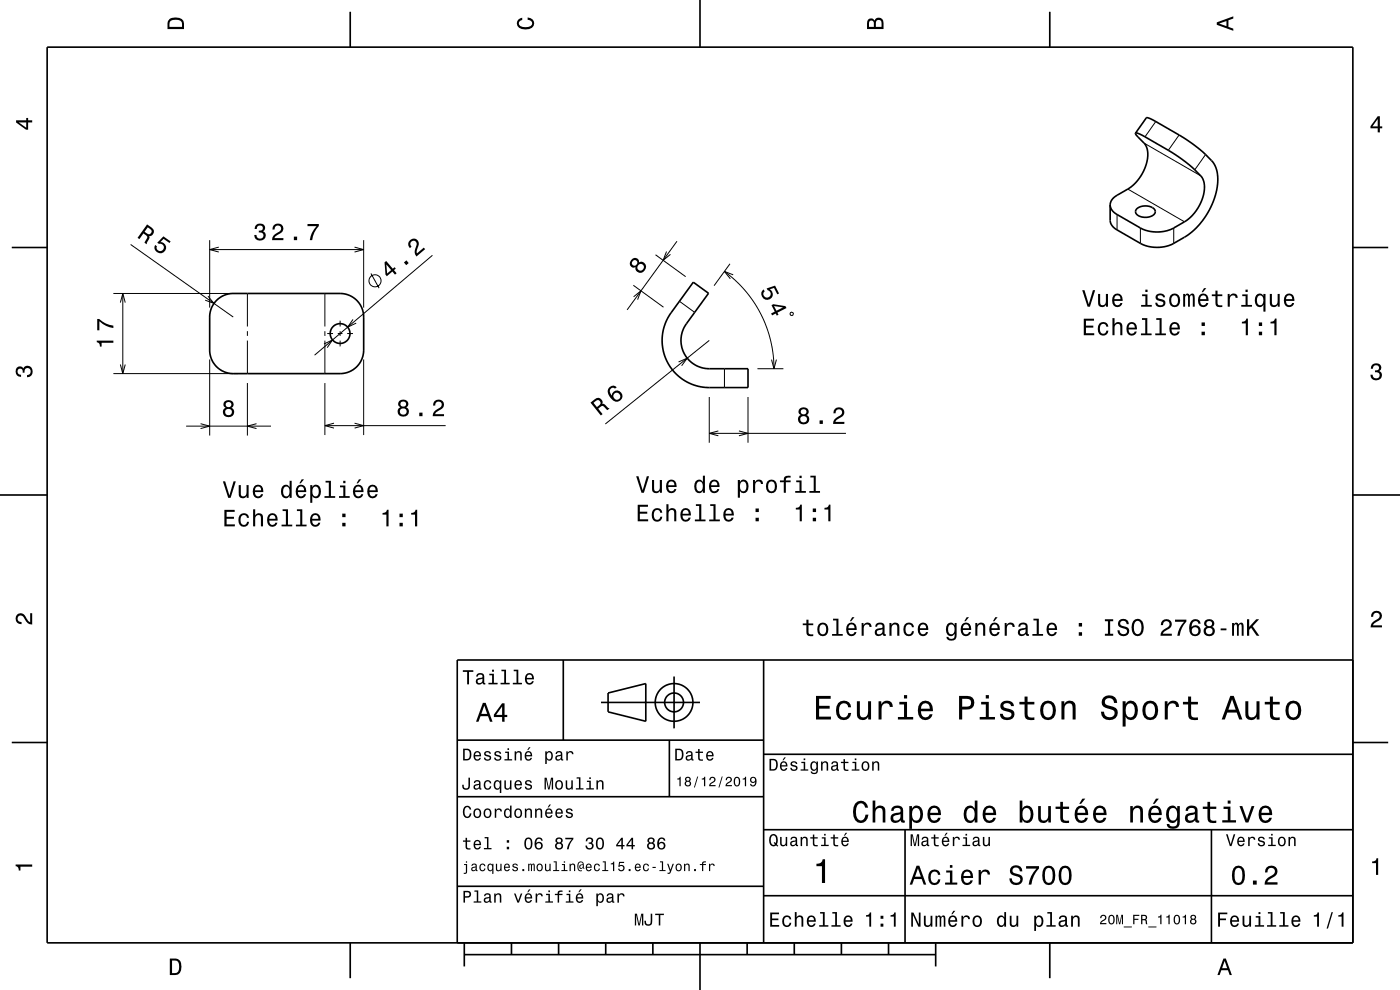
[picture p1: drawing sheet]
<svg xmlns="http://www.w3.org/2000/svg" width="297mm" height="210mm" viewBox="0 0 297 210" stroke-linecap="round" stroke-linejoin="round" font-family="sans-serif">
<g fill="none" stroke="#000" stroke-width=".21">
<path d="M242.7 30.3l12 7M245.2 25.8l-2.3 3.2M250.1 28.6l-2.2 3.3M255.8 32.8l-2.3 3.2M27.7 51.9l21.8 15.4M44.5 50.9v14.4M44.5 52.9h32.6M46.4 52.4l-1.9 .5 1.9 .6M75.2 52.4l1.9 .5-1.9 .6M77.1 50.9v14.4M78.7 58l1.7 3.1M91.7 54.2l-25 21.1"/>
<path d="M139.1 54l6.4 4.7M141.4 53.4l-.7 1.8 1.5-1.2M143.6 51.2l-10.6 14.5M153.7 57.6l2.3 1.9 1.9 2 1.9 2.4 1.5 2.5 1.2 2.8 1 3.1 .5 2.9 .2 3M154.9 56l-3.4 4.6M155.5 58.3l-1.8-.7 1.2 1.5M237 45.5v3.3M239.3 40.1l12 6.9M241.9 48.4v3.2M249 48.4v3.2M24.1 79.3h26.4M24.1 62.3h26.4"/>
<path d="M25.5 64.2l.6-1.9 .5 1.9M25.5 77.3l.6 2 .5-2M26.1 62.3v17M44.1 62.8l1.3 1.6-1.9-.7M44.5 76.3v16.1M52.5 62.3v7M52.5 70.3v1M52.5 72.3v7M68.7 73l1.8-.9-1.1 1.7M68.9 62.3v7M68.9 70.3v1M68.9 72.3v7"/>
<path d="M69.4 70.8h1.2M71.6 70.8h1M72.2 68v1.3M72.2 70.3v1M72.2 72.3v1.2M73.6 70.8h1.3M74.9 67.8l-1.1 1.6 1.8-.9M77.1 76.3v16M134.4 60.5l6.4 4.7M134.4 62.9l1.6-1.2-.7 1.9M144 76.8l1.8-.8-1.2 1.6M144.1 63.9l3.3 2.4"/>
<path d="M150.5 72.2l-22.1 17.7M153.7 78.2v4M160.7 78.2h5.5M163.7 76.3l.5 1.9 .5-1.9M167.7 66.3h.5v.5h-.5zM39.5 90.4h18M42.5 89.9l2 .5-2 .5M52.5 81.3v11.1M54.4 89.9l-1.9 .5 1.9 .5M68.9 81.3v11M68.9 90.3h25.6M70.9 89.8l-2 .5 2 .5"/>
<path d="M75.2 89.8l1.9 .5-1.9 .5M150.5 84.2v9.7M150.5 91.9h29M152.4 91.4l-1.9 .5 1.9 .5M156.8 91.4l1.9 .5-1.9 .5M158.7 84.2v9.7"/>
<circle cx="79.6" cy="59.6" r="1.28"/>
</g>
<g fill="none" stroke="#000" stroke-width=".35">
<path d="M10 10h277v190h-277zM74.3 2.5v7.5M148.5 0v10M222.7 2.5v7.5M240.9 28.2h.4l1.1 .5 6.9 4.1 3.1 2.2 2.3 2.3a5.4 5.4 0 0 1 .1 5.7 9.1 9.1 0 0 1-3.5 4l-2.3 1.4a7.8 7.8 0 0 1-7.1 0l-4.9-2.9a2.51 2.51 0 0 1-1.5-2M240.9 28.2l.3 .6 1.5 1.5a5.3 5.3 0 0 1 0 5.7 9.1 9.1 0 0 1-3.4 4.1l-2.3 1.3a2.49 2.49 0 0 0-1.5 2.1M240.9 28.2l2.3-3.2 .5 .1 8.1 4.6 2.9 2.1 2.3 2.2a7.6 7.6 0 0 1 .9 7.3l-1.3 3.2-2.1 3-2.3 2.2-3.2 1.9a7.8 7.8 0 0 1-7.1 0l-4.9-2.8a2.51 2.51 0 0 1-1.5-2.1v-3.2M2.5 52.5h7.5M147.1 59.9l3.2 2.3-4.7 6.5a6 6 0 0 0 4.9 9.5h8.2v4h-8.2a10 10 0 0 1-8.1-15.9zM241.2 44.2a2.81 2.81 0 0 1 3.8 .4 1.23 1.23 0 0 1-1.3 1.4 2.19 2.19 0 0 1-2.8-1.1zM287 52.5h7.5M45.9 63.8a5 5 0 0 1 3.6-1.5h22.7a5 5 0 0 1 4.9 5v7a5 5 0 0 1-4.9 5h-22.7a5 5 0 0 1-5-5v-7a5 5 0 0 1 1.4-3.5z"/>
<path d="M0 105h10M287 105h10M119.5 140v17M162 140v60M287 140h-190v60M2.5 157.5h7.5M97 157h65M127.5 149h21M129 147l8-2v8l-8-2zM142 157v12M143 143.5v11M287 157.5h7.5"/>
<path d="M97 169h65M162 176h125M162 160h125M192 176v24M257 176v24M97 188h65M162 190h125M74.3 200v7.5M98.5 202.5h100M98.5 200v5M108.5 200v2.5M118.5 200v2.5"/>
<path d="M128.5 200v2.5M138.5 200v2.5M148.5 200v10M158.5 200v2.5M168.5 200v2.5M178.5 200v2.5M188.5 200v2.5M198.5 200v5M222.7 200v7.5"/>
<circle cx="72.1" cy="70.8" r="2.1"/>
<circle cx="143" cy="149" r="2"/>
<circle cx="143" cy="149" r="4"/>
</g>
<g fill="#000">
<path d="M36 4a2.18 2.18 0 0 0-.5 2.2h3.5v-1.2a1.43 1.43 0 0 0-1.7-1.3zM36.3 4.4a2.15 2.15 0 0 1 2.2 .3l.1 1h-2.6v-1z" fill-rule="evenodd"/>
<path d="M109.9 4.2l.9-.4v.4a.7 .7 0 0 0-.7 .5 .7 .7 0 0 0 .3 .8 1.7 1.7 0 0 0 2.5-.5 .9 .9 0 0 0-1-.8v-.5a1.24 1.24 0 0 1 1.4 1.1 1.24 1.24 0 0 1-1 1.4 2.22 2.22 0 0 1-2.5-.7l-.2-.5z" fill-rule="evenodd"/>
<path d="M184.2 4.2l-.3 .7v1.3h3.5v-1.3a.98 .98 0 0 0-.7-1.1 .98 .98 0 0 0-1.2 .6 .84 .84 0 0 0-1.3-.2zM184.5 4.5a.54 .54 0 0 1 .6-.1 .54 .54 0 0 1 .3 .6v.7h-1zM185.9 4.4a.62 .62 0 0 1 .8-.1 .62 .62 0 0 1 .3 .6v.8h-1.2z" fill-rule="evenodd"/>
<path d="M258.1 4.7v.6l3.5 1.2v-.4l-1-.4v-1.4l1-.4v-.4zM258.6 5l1.6-.5v1z" fill-rule="evenodd"/>
<path d="M3.4 25.5v.5l2.1 1.5h.5v-1.5h.8v-.5h-.8v-.5h-.4v.5zM4 26h1.6v1.1z" fill-rule="evenodd"/>
<path d="M292.3 24.7l-1.6 2.1v.4h1.6v.9h.4v-.9h.5v-.4h-.5v-2.1zM292.3 25.2v1.6h-1.1z" fill-rule="evenodd"/>
<path d="M31.2 47.6l-2 2.9 .4 .2 .8-1.2a1.08 1.08 0 0 1 .8 .9l-.5 1.1 .4 .3 .6-1.4-.1-.3a.97 .97 0 0 0 1-.7 .97 .97 0 0 0-.4-1.1zM31.3 48.2a1.08 1.08 0 0 1 .9 1 .6 .6 0 0 1-.5 .5 .6 .6 0 0 1-.6-.2l-.4-.3z" fill-rule="evenodd"/>
<path d="M34.7 50.1l1.5 1.1-.2 .4-1.3-.9-.7 .7a1.21 1.21 0 0 1 1.1 1.4 1.21 1.21 0 0 1-1.6 .9 1.21 1.21 0 0 1-.6-1.7l.4 .2a.8 .8 0 0 0 .8 1 .8 .8 0 0 0 .7-1 .8 .8 0 0 0-1.1-.5l-.3-.2z" fill-rule="evenodd"/>
<path d="M54.3 47.7l-.3 .9h.5a.62 .62 0 0 1 .3-.8 .62 .62 0 0 1 .8 .3 .62 .62 0 0 1-.2 .8h-.5v.4a.72 .72 0 0 1 .9 .5 .72 .72 0 0 1-.4 .9 .72 .72 0 0 1-.9-.5l-.1-.4h-.5a1.18 1.18 0 0 0 1.6 1.2 1.18 1.18 0 0 0 .6-1.8l-.3-.1a.9 .9 0 0 0 .4-1.2 .9 .9 0 0 0-1.1-.5zM58.1 47.7l-.3 1h.5a.7 .7 0 0 1 .5-.9 .7 .7 0 0 1 .8 .5 .7 .7 0 0 1-.5 .9 1.81 1.81 0 0 0-1.4 1.7h2.4v-.4h-1.9a2.23 2.23 0 0 1 1.5-1.2 1.13 1.13 0 0 0 .1-1.6 1.13 1.13 0 0 0-1.7 0zM62.3 50.2v.7h.7v-.7zM65.2 47.5v.5h2a5.2 5.2 0 0 0-1.5 2.9h.5a5.3 5.3 0 0 1 1.4-3v-.4z" fill-rule="evenodd"/>
<path d="M81.6 55.7l.2 2.6 .3 .3 1.1-1 .6 .7 .3-.3-.5-.7 .4-.3-.3-.3-.4 .3-1.4-1.6zM82 56.1l1 1.2-.9 .7zM85.7 55.7l.5 .6 .5-.5-.5-.6zM87 50.9a1.12 1.12 0 0 0 0 1.7l.3-.3a.7 .7 0 0 1-.1-.9 .7 .7 0 0 1 .9-.2 .7 .7 0 0 1 .2 1 1.8 1.8 0 0 0 0 2.2l1.9-1.5-.3-.4-1.4 1.3a2.23 2.23 0 0 1 .3-1.9 1.08 1.08 0 0 0-.5-1.2 1.08 1.08 0 0 0-1.3 .2z" fill-rule="evenodd"/>
<path d="M134.2 54.9a1.01 1.01 0 0 0-.6 1 1.01 1.01 0 0 0 .8 .9l.4-.1a1.11 1.11 0 0 0 1 1.2 1.11 1.11 0 0 0 1.2-1 1.03 1.03 0 0 0-.3-1.1 1.03 1.03 0 0 0-1.1-.1v-.3a.86 .86 0 0 0-1.4-.5zM135.2 56.7a.71 .71 0 0 1 1.4 0 .71 .71 0 0 1-1.4 0zM134 55.8a.6 .6 0 0 1 1.2 0 .6 .6 0 0 1-1.2 0z" fill-rule="evenodd"/>
<path d="M20.5 72.3v.3a.77 .77 0 0 1 .7 .9h.4v-.8h2.5v-.4zM20.6 67.7v2.4h.5v-2a5.2 5.2 0 0 0 3 1.5v-.5a5.3 5.3 0 0 1-3.1-1.4z" fill-rule="evenodd"/>
<path d="M161.7 61.7a1.21 1.21 0 0 0 .3 1.7 1.21 1.21 0 0 0 1.7-.3 1.21 1.21 0 0 0-.4-1.7l.9-.3 .7 1.3 .4-.1-.9-1.7-1.8 .6 .2 .3a.8 .8 0 0 1 .8 1 .8 .8 0 0 1-1.2 .5 .8 .8 0 0 1-.2-1.2l-.2-.4zM163.7 64.7l.7 1.4-.8 .4 .2 .4 .8-.4 .2 .5 .4-.2-.3-.5 1.9-1-.2-.4-2.5-.4zM164.2 64.9l1.9 .3-1.4 .7z" fill-rule="evenodd"/>
<path d="M229.9 67.6v3.5h2.2v-.4h-1.7v-1.2h1.5v-.4h-1.5v-1.1h1.7v-.4zM233.2 68.7a1.53 1.53 0 0 0 .8 2.5 1.07 1.07 0 0 0 1.1-1.1h-.4a.67 .67 0 0 1-.6 .7 .67 .67 0 0 1-.7-.6 1.11 1.11 0 0 1 .6-1.5 .6 .6 0 0 1 .7 .6h.4a1.09 1.09 0 0 0-.7-1 1.09 1.09 0 0 0-1.2 .4zM236 67.5v3.6h.4v-1.6a.63 .63 0 0 1 .6-.8 .63 .63 0 0 1 .7 .7v1.7h.4v-1.8a.88 .88 0 0 0-.6-1 .88 .88 0 0 0-1.1 .5v-1.3zM239.3 68.7a1.54 1.54 0 0 0 .8 2.5 1.05 1.05 0 0 0 1.1-.9h-.5l-.2 .4-.4 .1a.76 .76 0 0 1-.7-.9h1.8a1.16 1.16 0 0 0-.5-1.4 1.16 1.16 0 0 0-1.4 .2zM239.6 68.9a.66 .66 0 0 1 .8-.1 .66 .66 0 0 1 .3 .7h-1.3zM242.3 67.5v.4h.7v2.8h-1v.4h2.3v-.4h-.9v-3.2zM245.3 67.5v.4h.7v2.8h-.9v.4h2.2v-.4h-.9v-3.2zM248.4 68.7a1.54 1.54 0 0 0 .8 2.5 1.05 1.05 0 0 0 1.1-.9h-.5l-.2 .4-.4 .1a.76 .76 0 0 1-.7-.9h1.8a1.16 1.16 0 0 0-.5-1.4 1.16 1.16 0 0 0-1.4 .2zM248.7 68.9a.66 .66 0 0 1 .8-.1 .66 .66 0 0 1 .3 .7h-1.3zM254.9 70.4v.7h.7v-.7zM254.9 68.4v.7h.7v-.7z" fill-rule="evenodd"/>
<path d="M229.6 61.6l1.1 3.5h.5l1.1-3.5h-.5l-.8 2.9-.9-2.9zM232.9 62.3v1.8a.89 .89 0 0 0 .7 1 .89 .89 0 0 0 1-.5v.5h.5v-2.8h-.5v1.6a.65 .65 0 0 1-.4 .8 .65 .65 0 0 1-.8-.3v-2.1zM236.2 62.6a1.54 1.54 0 0 0 .8 2.6 1.06 1.06 0 0 0 1.1-.9h-.4l-.2 .3-.4 .2a.76 .76 0 0 1-.7-1h1.8a1.17 1.17 0 0 0-.5-1.3 1.17 1.17 0 0 0-1.5 .1zM236.6 62.9a.66 .66 0 0 1 .8-.2 .66 .66 0 0 1 .3 .8h-1.3zM242.3 62.4v.4h.7v1.9h-.9v.4h2.2v-.4h-.9v-2.3zM243 61.4v.5h.4v-.5zM245.4 62.5a.75 .75 0 0 0-.2 .8 .75 .75 0 0 0 .7 .5l.9 .4a.63 .63 0 0 1-.6 .6 .63 .63 0 0 1-.7-.6h-.4a1.07 1.07 0 0 0 1.2 .9 1.07 1.07 0 0 0 .9-1.2l-.4-.3-1.1-.3a.54 .54 0 0 1 .4-.7 .54 .54 0 0 1 .6 .5h.5a1.03 1.03 0 0 0-.7-.9 1.03 1.03 0 0 0-1.1 .3zM248.3 62.6a1.53 1.53 0 0 0 .9 2.6 1.48 1.48 0 0 0 1.2-1.5 1.48 1.48 0 0 0-1.2-1.4l-.5 .1zM248.7 62.9a.67 .67 0 0 1 .7-.2 .67 .67 0 0 1 .5 .5 1.11 1.11 0 0 1-.7 1.6 1.17 1.17 0 0 1-.5-1.9zM251 62.3v2.8h.4v-2.1l.2-.3h.3l.1 .2v2.2h.4v-2.1l.4-.4 .2 .2v.4v1.9h.5v-1.9a.69 .69 0 0 0-.6-.9l-.5 .3-.2-.2-.3-.1-.5 .3v-.3zM255.4 61.1l-.5 .9h.3l.7-.9zM254.4 62.6a1.54 1.54 0 0 0 .8 2.6 1.05 1.05 0 0 0 1.1-.9h-.4l-.2 .3-.4 .2a.76 .76 0 0 1-.7-1h1.8a1.16 1.16 0 0 0-.5-1.3 1.16 1.16 0 0 0-1.5 .1zM254.8 62.9a.66 .66 0 0 1 .8-.2 .66 .66 0 0 1 .3 .8h-1.3zM257.8 61.6v.8h-.7v.4h.7l.1 1.8a1.05 1.05 0 0 0 1.4 .5v-.4a.68 .68 0 0 1-1-.3v-1.6h1v-.4h-1v-.8zM260.5 62.3v2.8h.4v-1.6a.66 .66 0 0 1 .4-.8 .66 .66 0 0 1 .8 .3v.2h.5a.89 .89 0 0 0-.7-.9 .89 .89 0 0 0-1 .5v-.5zM263.5 62.4v.4h.7v1.9h-.9v.4h2.3v-.4h-.9v-2.3zM264.2 61.4v.5h.5v-.5zM266.5 62.6a1.58 1.58 0 0 0 .7 2.6l.5-.2 .3-.4v1.5h.5v-3.8h-.5v.5l-.1-.3a.88 .88 0 0 0-1.4 .1zM266.8 62.9a.62 .62 0 0 1 .7-.2 .62 .62 0 0 1 .5 .5 1.12 1.12 0 0 1-.7 1.6 1.19 1.19 0 0 1-.5-1.9zM269.4 62.3v1.8a.89 .89 0 0 0 .6 1 .89 .89 0 0 0 1.1-.5v.5h.4v-2.8h-.5v1.6a.65 .65 0 0 1-.3 .8 .65 .65 0 0 1-.9-.3v-2.1zM272.7 62.6a1.55 1.55 0 0 0 .8 2.6 1.06 1.06 0 0 0 1-.9h-.4l-.2 .3-.4 .2a.76 .76 0 0 1-.7-1h1.8a1.17 1.17 0 0 0-.5-1.3 1.17 1.17 0 0 0-1.4 .1zM273 62.9a.66 .66 0 0 1 .8-.2 .66 .66 0 0 1 .3 .8h-1.3z" fill-rule="evenodd"/>
<path d="M263.5 68.3v.3h.8v2.5h.4v-3.5h-.3a.77 .77 0 0 1-.9 .7zM267.1 70.4v.7h.7v-.7zM267.1 68.4v.7h.7v-.7zM269.5 68.3v.3h.8v2.5h.5v-3.5h-.3a.77 .77 0 0 1-1 .7z" fill-rule="evenodd"/>
<path d="M291.1 77.4a1.08 1.08 0 0 1 1.4-.2 1.08 1.08 0 0 1 .4 1.2l-.3 .3a1.06 1.06 0 0 1 .5 1.3 1.06 1.06 0 0 1-1.2 .7 1.1 1.1 0 0 1-1.2-1.2h.5a.71 .71 0 0 0 1 .8 .71 .71 0 0 0 .1-1.3h-.6v-.4a.61 .61 0 0 0 .8-.3 .61 .61 0 0 0-.2-.8 .61 .61 0 0 0-.9 .2l-.1 .5h-.5z" fill-rule="evenodd"/>
<path d="M3.6 78a.86 .86 0 0 1 1.4 .2 1.06 1.06 0 0 1 1.2-.6 1.06 1.06 0 0 1 .7 1.2 1.1 1.1 0 0 1-1.2 1.2v-.4a.71 .71 0 0 0 .8-1 .71 .71 0 0 0-1.3-.1v.6h-.4a.61 .61 0 0 0-.3-.8 .61 .61 0 0 0-.8 .2 .61 .61 0 0 0 .2 .8l.6 .2v.4a1.15 1.15 0 0 1-1.2-.6 1.15 1.15 0 0 1 .3-1.3z" fill-rule="evenodd"/>
<path d="M47.7 85.1a.84 .84 0 0 0 .2 1.4 1.11 1.11 0 0 0-.5 1.6 1.11 1.11 0 0 0 1.6 .3 1.03 1.03 0 0 0 .7-.9 1.03 1.03 0 0 0-.6-1 .89 .89 0 0 0 .4-1.1 .89 .89 0 0 0-1-.5zM47.8 87.4a.71 .71 0 0 1 1.4 0 .71 .71 0 0 1-1.4 0zM47.9 85.8a.6 .6 0 0 1 1.2 0 .6 .6 0 0 1-1.2 0z" fill-rule="evenodd"/>
<path d="M84.8 85a.83 .83 0 0 0 .1 1.4 1.11 1.11 0 0 0-.4 1.5 1.11 1.11 0 0 0 1.6 .4 1.03 1.03 0 0 0 .7-.9 1.03 1.03 0 0 0-.6-1 .88 .88 0 0 0 .4-1.1 .88 .88 0 0 0-1.1-.5zM84.8 87.3a.71 .71 0 0 1 1.4 0 .71 .71 0 0 1-1.4 0zM84.9 85.7a.6 .6 0 0 1 1.2 0 .6 .6 0 0 1-1.2 0zM88.9 87.5v.8h.7v-.8zM92.2 85.1l-.3 .9h.4a.7 .7 0 0 1 .5-.8 .7 .7 0 0 1 .9 .5 .7 .7 0 0 1-.5 .9 1.81 1.81 0 0 0-1.4 1.7h2.4v-.4h-1.9a2.23 2.23 0 0 1 1.5-1.2 1.13 1.13 0 0 0 .1-1.7 1.13 1.13 0 0 0-1.7 .1z" fill-rule="evenodd"/>
<path d="M125.3 85.4l2.2 2.7 .3-.3-.9-1.1a.85 .85 0 0 1 1.3-.4l.7 .7 .4-.3-1.2-1h-.3a.97 .97 0 0 0-.4-1.1 .97 .97 0 0 0-1.2 .1zM125.9 85.4a1.09 1.09 0 0 1 1.2-.5 .61 .61 0 0 1 .3 .6 .61 .61 0 0 1-.3 .5l-.5 .4z" fill-rule="evenodd"/>
<path d="M129.4 82.1a1.58 1.58 0 0 0 .2 2.4 1.26 1.26 0 0 0 1.7 .6 1.26 1.26 0 0 0 .5-1.8 1.11 1.11 0 0 0-1.2-.4 1.11 1.11 0 0 0-.8 1 1.03 1.03 0 0 1-.2-1.5 .58 .58 0 0 1 .9 0l.3-.2a.99 .99 0 0 0-1.4-.1zM130.1 84.1a.75 .75 0 0 1 1.5 0 .75 .75 0 0 1-1.5 0z" fill-rule="evenodd"/>
<path d="M169.7 86.7a.84 .84 0 0 0 .2 1.3 1.11 1.11 0 0 0-.5 1.6 1.11 1.11 0 0 0 1.6 .3 1.03 1.03 0 0 0 .7-.9 1.03 1.03 0 0 0-.6-1 .89 .89 0 0 0 .4-1.1 .89 .89 0 0 0-1-.5zM169.8 88.9a.71 .71 0 0 1 1.4 0 .71 .71 0 0 1-1.4 0zM169.9 87.4a.6 .6 0 0 1 1.2 0 .6 .6 0 0 1-1.2 0zM173.9 89.2v.7h.7v-.7zM177.1 86.7l-.3 1h.5a.7 .7 0 0 1 .5-.9 .7 .7 0 0 1 .8 .5 .7 .7 0 0 1-.5 .9 1.8 1.8 0 0 0-1.4 1.7h2.4v-.4h-1.9a2.2 2.2 0 0 1 1.5-1.2 1.13 1.13 0 0 0 .1-1.6 1.13 1.13 0 0 0-1.7 0z" fill-rule="evenodd"/>
<path d="M47.6 108.2v3.5h2.2v-.5h-1.7v-1.2h1.5v-.4h-1.5v-1h1.7v-.4zM50.9 109.2a1.53 1.53 0 0 0 .8 2.6 1.07 1.07 0 0 0 1.1-1.1h-.4a.67 .67 0 0 1-.6 .7 .67 .67 0 0 1-.7-.6 1.11 1.11 0 0 1 .6-1.6 .59 .59 0 0 1 .7 .6h.4a1.09 1.09 0 0 0-.7-.9 1.09 1.09 0 0 0-1.2 .3zM53.7 108v3.7h.4v-1.6a.63 .63 0 0 1 .6-.9 .63 .63 0 0 1 .7 .8v1.7h.4v-1.8a.88 .88 0 0 0-.6-1 .88 .88 0 0 0-1.1 .4v-1.3zM57 109.2a1.54 1.54 0 0 0 .8 2.6 1.07 1.07 0 0 0 1.1-.9h-.5l-.2 .3-.4 .2a.76 .76 0 0 1-.7-1h1.8a1.17 1.17 0 0 0-.5-1.3 1.17 1.17 0 0 0-1.4 .1zM57.3 109.5a.66 .66 0 0 1 .8-.2 .66 .66 0 0 1 .3 .8h-1.3zM60 108v.4h.6v2.9h-.9v.4h2.3v-.4h-.9v-3.3zM63 108v.4h.7v2.9h-.9v.4h2.2v-.4h-.9v-3.3zM66.1 109.2a1.54 1.54 0 0 0 .8 2.6 1.06 1.06 0 0 0 1.1-.9h-.5l-.2 .3-.4 .2a.76 .76 0 0 1-.7-1h1.8a1.16 1.16 0 0 0-.5-1.3 1.16 1.16 0 0 0-1.4 .1zM66.4 109.5a.66 .66 0 0 1 .8-.2 .66 .66 0 0 1 .3 .8h-1.3zM72.6 110.9v.8h.7v-.8zM72.6 108.9v.8h.7v-.8z" fill-rule="evenodd"/>
<path d="M47.3 102.1l1.1 3.5h.5l1.1-3.5h-.5l-.8 3-.9-3zM50.6 102.9v1.8a.89 .89 0 0 0 .7 1 .89 .89 0 0 0 1-.5v.4h.4v-2.7h-.4v1.6a.65 .65 0 0 1-.4 .7 .65 .65 0 0 1-.8-.3v-2zM53.9 103.2a1.55 1.55 0 0 0 .8 2.5 1.07 1.07 0 0 0 1.1-.9h-.4l-.2 .4-.4 .1a.76 .76 0 0 1-.7-.9h1.8a1.17 1.17 0 0 0-.5-1.4 1.17 1.17 0 0 0-1.5 .2zM54.3 103.4a.66 .66 0 0 1 .8-.1 .66 .66 0 0 1 .3 .7h-1.3zM59.9 103.2a1.57 1.57 0 0 0 .8 2.5l.4-.1 .3-.4v.4h.5v-3.6h-.5v1.3a.89 .89 0 0 0-1.5-.1zM60.2 103.5a.62 .62 0 0 1 .7-.3 .62 .62 0 0 1 .5 .6 1.12 1.12 0 0 1-.7 1.5 1.19 1.19 0 0 1-.5-1.8zM64 101.7l-.5 .8h.3l.7-.8zM63 103.2a1.54 1.54 0 0 0 .8 2.5 1.07 1.07 0 0 0 1.1-.9h-.4l-.2 .4-.4 .1a.76 .76 0 0 1-.7-.9h1.8a1.17 1.17 0 0 0-.5-1.4 1.17 1.17 0 0 0-1.5 .2zM63.4 103.4a.66 .66 0 0 1 .8-.1 .66 .66 0 0 1 .3 .7h-1.3zM65.8 102.9v3.8h.5v-1.5a.93 .93 0 0 0 1 .5 .93 .93 0 0 0 .7-.8 1.5 1.5 0 0 0-1-2.1l-.4 .1-.3 .4v-.4zM66.4 103.5a.63 .63 0 0 1 .7-.3 .63 .63 0 0 1 .5 .6 1.13 1.13 0 0 1-.6 1.5 1.18 1.18 0 0 1-.6-1.8zM69.1 102v.4h.7v2.8h-1v.4h2.3v-.4h-.9v-3.2zM72.1 103v.4h.7v1.8h-.9v.4h2.3v-.4h-.9v-2.2zM72.8 102v.5h.5v-.5zM76.1 101.7l-.5 .8h.3l.7-.8zM75.2 103.2a1.54 1.54 0 0 0 .8 2.5 1.06 1.06 0 0 0 1.1-.9h-.5l-.2 .4-.4 .1a.76 .76 0 0 1-.7-.9h1.8a1.16 1.16 0 0 0-.5-1.4 1.16 1.16 0 0 0-1.4 .2zM75.5 103.4a.66 .66 0 0 1 .8-.1 .66 .66 0 0 1 .4 .7h-1.4zM78.2 103.2a1.54 1.54 0 0 0 .8 2.5 1.07 1.07 0 0 0 1.1-.9h-.4l-.3 .4-.3 .1a.76 .76 0 0 1-.7-.9h1.7a1.17 1.17 0 0 0-.4-1.4 1.17 1.17 0 0 0-1.5 .2zM78.6 103.4a.66 .66 0 0 1 .8-.1 .66 .66 0 0 1 .3 .7h-1.3z" fill-rule="evenodd"/>
<path d="M81.2 108.8v.4h.8v2.5h.4v-3.6h-.3a.77 .77 0 0 1-.9 .7zM84.8 110.9v.8h.6v-.8zM84.8 108.9v.8h.6v-.8zM87.2 108.8v.4h.8v2.5h.5v-3.6h-.3a.77 .77 0 0 1-1 .7z" fill-rule="evenodd"/>
<path d="M135.3 107.1v3.5h2.2v-.4h-1.8v-1.2h1.6v-.5h-1.6v-1h1.8v-.4zM138.6 108.2a1.53 1.53 0 0 0 .8 2.5 1.06 1.06 0 0 0 1.1-1.1h-.4a.67 .67 0 0 1-.7 .7 .67 .67 0 0 1-.7-.6 1.12 1.12 0 0 1 .7-1.5 .6 .6 0 0 1 .7 .6h.4a1.09 1.09 0 0 0-.8-1 1.09 1.09 0 0 0-1.1 .4zM141.4 107v3.6h.4v-1.6a.64 .64 0 0 1 .4-.8 .64 .64 0 0 1 .8 .4v2h.5v-1.8a.88 .88 0 0 0-.6-1 .88 .88 0 0 0-1.1 .5v-1.3zM144.6 108.2a1.54 1.54 0 0 0 .8 2.5 1.05 1.05 0 0 0 1.1-.9h-.4l-.2 .4-.4 .1a.75 .75 0 0 1-.7-.9h1.8a1.16 1.16 0 0 0-.5-1.4 1.16 1.16 0 0 0-1.5 .2zM145 108.4a.66 .66 0 0 1 .8-.2 .66 .66 0 0 1 .3 .8h-1.3zM147.6 107v.3h.7v2.9h-.9v.4h2.3v-.4h-.9v-3.2zM150.7 107v.3h.7v2.9h-1v.4h2.3v-.4h-.9v-3.2zM153.7 108.2a1.54 1.54 0 0 0 .8 2.5 1.05 1.05 0 0 0 1.1-.9h-.4l-.2 .4-.4 .1a.75 .75 0 0 1-.7-.9h1.8a1.16 1.16 0 0 0-.5-1.4 1.16 1.16 0 0 0-1.5 .2zM154.1 108.4a.66 .66 0 0 1 .8-.2 .66 .66 0 0 1 .3 .8h-1.3zM160.3 109.8v.8h.7v-.8zM160.3 107.9v.7h.7v-.7z" fill-rule="evenodd"/>
<path d="M135 101l1.1 3.5h.5l1.1-3.5h-.5l-.9 3-.9-3zM138.3 101.8v1.8a.89 .89 0 0 0 .6 1 .89 .89 0 0 0 1.1-.5v.4h.4v-2.7h-.4v1.6a.65 .65 0 0 1-.4 .8 .65 .65 0 0 1-.8-.3v-2.1zM141.6 102.1a1.54 1.54 0 0 0 .8 2.5 1.06 1.06 0 0 0 1.1-.8h-.4l-.3 .3-.3 .1a.76 .76 0 0 1-.7-.9h1.7a1.17 1.17 0 0 0-.5-1.4 1.17 1.17 0 0 0-1.4 .2zM142 102.3a.66 .66 0 0 1 .7-.1 .66 .66 0 0 1 .4 .7h-1.3zM147.6 102.1a1.58 1.58 0 0 0 .7 2.5l.5-.1 .3-.4v.4h.4v-3.6h-.4v1.3a.89 .89 0 0 0-1.5-.1zM147.9 102.4a.62 .62 0 0 1 .7-.3 .62 .62 0 0 1 .5 .6 1.11 1.11 0 0 1-.7 1.5 1.19 1.19 0 0 1-.5-1.8zM150.7 102.1a1.54 1.54 0 0 0 .8 2.5 1.06 1.06 0 0 0 1.1-.8h-.4l-.3 .3-.3 .1a.76 .76 0 0 1-.7-.9h1.7a1.17 1.17 0 0 0-.4-1.4 1.17 1.17 0 0 0-1.5 .2zM151.1 102.3a.66 .66 0 0 1 .8-.1 .66 .66 0 0 1 .3 .7h-1.3zM156.5 101.8v3.8h.5v-1.5a.93 .93 0 0 0 1 .5 .93 .93 0 0 0 .7-.8 1.5 1.5 0 0 0-1-2.1l-.4 .2-.3 .3v-.4zM157.2 102.4a.63 .63 0 0 1 .6-.3 .63 .63 0 0 1 .5 .6 1.13 1.13 0 0 1-.6 1.5 1.18 1.18 0 0 1-.5-1.8zM159.8 101.8v2.7h.4v-1.5a.66 .66 0 0 1 .4-.8 .66 .66 0 0 1 .8 .2v.3h.5a.89 .89 0 0 0-.7-1 .89 .89 0 0 0-1 .6v-.5zM162.8 102.1a1.53 1.53 0 0 0 .9 2.5 1.48 1.48 0 0 0 1.1-1.4 1.48 1.48 0 0 0-1.1-1.5l-.5 .1zM163.1 102.4a.67 .67 0 0 1 .7-.3 .67 .67 0 0 1 .5 .6 1.11 1.11 0 0 1-.6 1.5 1.17 1.17 0 0 1-.6-1.8zM165.5 101.9v.4h.8v2.2h.4v-2.2h1v-.4h-1l.1-.4 .3-.2h.6v-.4a1.03 1.03 0 0 0-1.4 .8v.2zM168.9 101.9v.4h.7v1.9h-.9v.3h2.3v-.3h-1v-2.3zM169.6 100.9v.5h.5v-.5zM171.9 100.9v.4h.7v2.9h-.9v.3h2.3v-.3h-.9v-3.3z" fill-rule="evenodd"/>
<path d="M168.8 107.7v.4h.8v2.5h.5v-3.5h-.3a.77 .77 0 0 1-1 .6zM172.4 109.8v.8h.7v-.8zM172.4 107.9v.7h.7v-.7zM174.9 107.7v.4h.8v2.5h.5v-3.5h-.4a.77 .77 0 0 1-.9 .6z" fill-rule="evenodd"/>
<path d="M3.6 130.4a1.22 1.22 0 0 1 2 .7l.4 .6 .4 .3v-1.9h.4v2.4a1.8 1.8 0 0 1-1.7-1.4 .71 .71 0 0 0-.9-.5 .71 .71 0 0 0-.5 .8 .71 .71 0 0 0 .9 .5v.5a1.18 1.18 0 0 1-1.2-.7 1.18 1.18 0 0 1 .2-1.3z" fill-rule="evenodd"/>
<path d="M171.1 131.4v.8h-.8v.4h.8v1.8a1.04 1.04 0 0 0 1.4 .5v-.4a.68 .68 0 0 1-1-.3v-1.6h1v-.4h-1v-.8zM173.7 132.4a1.53 1.53 0 0 0 .9 2.6 1.48 1.48 0 0 0 1.1-1.5 1.48 1.48 0 0 0-1.1-1.4l-.5 .1zM174 132.7a.67 .67 0 0 1 .7-.2 .67 .67 0 0 1 .5 .5 1.11 1.11 0 0 1-.6 1.6 1.17 1.17 0 0 1-.6-1.9zM176.7 131.2v.4h.7v2.9h-.9v.4h2.3v-.4h-.9v-3.3zM180.8 130.9l-.5 .9h.3l.7-.9zM179.8 132.4a1.54 1.54 0 0 0 .8 2.6 1.07 1.07 0 0 0 1.1-.9h-.4l-.3 .3-.3 .2a.76 .76 0 0 1-.7-1h1.7a1.16 1.16 0 0 0-.4-1.3 1.16 1.16 0 0 0-1.5 .1zM180.2 132.7a.66 .66 0 0 1 .8-.2 .66 .66 0 0 1 .3 .8h-1.3zM182.8 132.2v2.7h.4v-1.6a.66 .66 0 0 1 .4-.8 .66 .66 0 0 1 .8 .3l.1 .2h.4a.89 .89 0 0 0-.7-.9 .89 .89 0 0 0-1 .5v-.4zM185.9 132.3l-.2 .6h.4a.55 .55 0 0 1 .6-.5 .55 .55 0 0 1 .4 .8h-.2a1 1 0 0 0-1 .2 1 1 0 0 0-.3 1.1 .93 .93 0 0 0 1.7 0l.1 .3 .5 .1v-.4h-.2v-1.6a1.02 1.02 0 0 0-.7-.8 1.02 1.02 0 0 0-1.1 .2zM186.1 133.8l1.1-.3a.77 .77 0 0 1-.2 .9 .77 .77 0 0 1-.9 0zM188.7 132.2v2.7h.4v-1.6a.63 .63 0 0 1 .4-.8 .63 .63 0 0 1 .8 .4v2h.5v-1.8a.89 .89 0 0 0-.6-1 .89 .89 0 0 0-1.1 .5v-.4zM192 132.4a1.53 1.53 0 0 0 .8 2.6 1.06 1.06 0 0 0 1.1-1.1h-.4a.67 .67 0 0 1-.7 .7 .67 .67 0 0 1-.7-.6 1.11 1.11 0 0 1 .7-1.6 .59 .59 0 0 1 .7 .6h.4a1.09 1.09 0 0 0-.8-.9 1.09 1.09 0 0 0-1.1 .3zM195 132.4a1.54 1.54 0 0 0 .8 2.6 1.07 1.07 0 0 0 1.1-.9h-.5l-.2 .3-.4 .2a.76 .76 0 0 1-.7-1h1.8a1.16 1.16 0 0 0-.5-1.3 1.16 1.16 0 0 0-1.4 .1zM195.3 132.7a.66 .66 0 0 1 .8-.2 .66 .66 0 0 1 .4 .8h-1.4zM201 132.4a1.58 1.58 0 0 0 .7 2.6l.5-.2 .3-.4a.73 .73 0 0 1-.3 1 .73 .73 0 0 1-1-.3h-.4a1.1 1.1 0 0 0 1.2 .8 1.1 1.1 0 0 0 .9-1.2v-2.5h-.4v.4l-.3-.4a.9 .9 0 0 0-1.2 .2zM201.3 132.7a.63 .63 0 0 1 .7-.2 .63 .63 0 0 1 .5 .6 1.11 1.11 0 0 1-.7 1.5 1.19 1.19 0 0 1-.5-1.9zM205.1 130.9l-.5 .9h.3l.7-.9zM204.1 132.4a1.54 1.54 0 0 0 .8 2.6 1.06 1.06 0 0 0 1.1-.9h-.5l-.2 .3-.3 .2a.76 .76 0 0 1-.7-1h1.7a1.16 1.16 0 0 0-.5-1.3 1.16 1.16 0 0 0-1.4 .1zM204.4 132.7a.66 .66 0 0 1 .8-.2 .66 .66 0 0 1 .4 .8h-1.3zM206.9 132.2v2.7h.4v-1.6a.63 .63 0 0 1 .6-.9 .63 .63 0 0 1 .7 .8v1.7h.4v-1.8a.89 .89 0 0 0-.6-1 .89 .89 0 0 0-1.1 .5v-.4zM211.1 130.9l-.5 .9h.3l.7-.9zM210.2 132.4a1.54 1.54 0 0 0 .8 2.6 1.07 1.07 0 0 0 1.1-.9h-.5l-.2 .3-.4 .2a.76 .76 0 0 1-.7-1h1.8a1.17 1.17 0 0 0-.5-1.3 1.17 1.17 0 0 0-1.4 .1zM210.5 132.7a.66 .66 0 0 1 .8-.2 .66 .66 0 0 1 .3 .8h-1.3zM213.1 132.2v2.7h.5v-1.6a.66 .66 0 0 1 .3-.8 .66 .66 0 0 1 .9 .3v.2h.5a.89 .89 0 0 0-.7-.9 .89 .89 0 0 0-1.1 .5v-.4zM216.3 132.3l-.3 .6h.4a.55 .55 0 0 1 .7-.5 .55 .55 0 0 1 .4 .8h-.2a1 1 0 0 0-1.1 .2 1 1 0 0 0-.2 1.1 .93 .93 0 0 0 1.6 0l.1 .3 .6 .1v-.4h-.3v-1.6a1.02 1.02 0 0 0-.7-.8 1.02 1.02 0 0 0-1 .2zM216.5 133.8l1.1-.3a.77 .77 0 0 1-.2 .9 .77 .77 0 0 1-.9 0zM219.2 131.2v.4h.7v2.9h-.9v.4h2.3v-.4h-.9v-3.3zM222.3 132.4a1.55 1.55 0 0 0 .8 2.6 1.07 1.07 0 0 0 1.1-.9h-.4l-.3 .3-.3 .2a.76 .76 0 0 1-.7-1h1.8a1.17 1.17 0 0 0-.5-1.3 1.17 1.17 0 0 0-1.5 .1zM222.7 132.7a.66 .66 0 0 1 .8-.2 .66 .66 0 0 1 .3 .8h-1.3zM228.9 134.1v.8h.6v-.8zM228.9 132.2v.7h.6v-.7zM234.4 131.4v.4h.6v2.6h-.6v.5h1.8v-.5h-.7v-2.6h.7v-.4zM237.5 131.6a.96 .96 0 0 0-.3 1 .96 .96 0 0 0 .9 .6 .77 .77 0 0 1 .9 1 .83 .83 0 0 1-.9 .3 .83 .83 0 0 1-.6-.8h-.4a1.21 1.21 0 0 0 1.4 1.3 1.21 1.21 0 0 0 .8-1.8l-.8-.3a.71 .71 0 0 1-.9-.7 .7 .7 0 0 1 .8-.5 .7 .7 0 0 1 .6 .7h.5a1.16 1.16 0 0 0-.7-1.1 1.16 1.16 0 0 0-1.3 .3zM240.4 131.7a2.53 2.53 0 0 0 .4 3.1 1.21 1.21 0 0 0 1.7-.9 1.94 1.94 0 0 0-.9-2.6l-.8 .1zM241 131.8l.3-.1a1.7 1.7 0 0 1 .4 2.7l-.4 .1a1.69 1.69 0 0 1-.3-2.7zM246.6 131.7l-.3 .9h.4a.7 .7 0 0 1 .5-.8 .7 .7 0 0 1 .9 .5 .7 .7 0 0 1-.5 .8 1.8 1.8 0 0 0-1.4 1.8h2.4v-.5h-1.9a2.2 2.2 0 0 1 1.5-1.1 1.13 1.13 0 0 0 .1-1.7 1.13 1.13 0 0 0-1.7 .1zM249.3 131.4v.5h1.9a5.2 5.2 0 0 0-1.4 3h.5a5.3 5.3 0 0 1 1.4-3v-.5zM252.8 131.6a2.39 2.39 0 0 0 .2 3.3 1.16 1.16 0 0 0 1.5-.4 1.16 1.16 0 0 0-.2-1.5 1.16 1.16 0 0 0-1.5 0 1.02 1.02 0 0 1 .8-1.3 .58 .58 0 0 1 .6 .6h.5a1.12 1.12 0 0 0-.7-.9 1.12 1.12 0 0 0-1.2 .2zM252.8 133.8a.75 .75 0 0 1 1.4 0 .75 .75 0 0 1-1.4 0zM255.7 131.6a.83 .83 0 0 0 .2 1.4 1.11 1.11 0 0 0-.4 1.5 1.11 1.11 0 0 0 1.5 .4 1.03 1.03 0 0 0 .7-.9 1.03 1.03 0 0 0-.5-1 .89 .89 0 0 0 .4-1.1 .89 .89 0 0 0-1.1-.6zM255.8 133.9a.71 .71 0 0 1 1.4 0 .71 .71 0 0 1-1.4 0zM255.9 132.3a.6 .6 0 0 1 1.2 0 .6 .6 0 0 1-1.2 0zM259 133.3v.4h1.2v-.4zM261.4 132.2v2.7h.4v-2.1l.2-.3h.3l.1 .2v2.2h.4v-2.1l.4-.4 .2 .2v.4v1.9h.4v-1.9a.69 .69 0 0 0-.5-.9l-.5 .3-.2-.2-.3-.1-.5 .3v-.2zM264.5 131.4v3.5h.5v-1.3l.4-.4 1.2 1.7h.6l-1.5-2.1 1.4-1.4h-.6l-1.5 1.6v-1.6z" fill-rule="evenodd"/>
<path d="M291.2 129.9a1.18 1.18 0 0 1 1.9 .3 1.18 1.18 0 0 1-1 1.7l-.5 .3-.3 .5h1.9v.4h-2.4a1.8 1.8 0 0 1 1.4-1.8 .71 .71 0 0 0 .5-.8 .71 .71 0 0 0-.9-.5 .71 .71 0 0 0-.5 .8h-.4z" fill-rule="evenodd"/>
<path d="M98.2 158.8v2.5h.9a1.37 1.37 0 0 0 .7-2.2 1.56 1.56 0 0 0-1.6-.3zM98.6 159.1a.98 .98 0 0 1 1.1 .7 .98 .98 0 0 1-.6 1.2h-.5zM100.7 159.6a1.04 1.04 0 0 0-.2 1.2 1.04 1.04 0 0 0 1 .5l.5-.5h-.3l-.4 .3a.54 .54 0 0 1-.5-.7h1.3a.83 .83 0 0 0-.4-.9 .83 .83 0 0 0-1 .1zM100.9 159.7l.2-.1a.47 .47 0 0 1 .5 .1 .47 .47 0 0 1 .1 .5h-.9zM102.9 159.5l-.2 .1a.69 .69 0 0 0 .9 .9l.2 .1a.43 .43 0 0 1-.4 .5 .43 .43 0 0 1-.4-.4h-.3a.74 .74 0 0 0 .9 .7 .74 .74 0 0 0 .5-1l-1-.4a.38 .38 0 0 1 .3-.5 .38 .38 0 0 1 .4 .4h.3a.78 .78 0 0 0-1.2-.4zM105.1 159.5l-.2 .1a.69 .69 0 0 0 .9 .9l.2 .1a.43 .43 0 0 1-.4 .5 .43 .43 0 0 1-.5-.4h-.3a.74 .74 0 0 0 .9 .7 .74 .74 0 0 0 .5-1l-.9-.4a.38 .38 0 0 1 .3-.5 .38 .38 0 0 1 .4 .4h.3a.77 .77 0 0 0-1.2-.4zM107.2 159.4v.3h.5v1.3h-.7v.3h1.6v-.3h-.6v-1.6zM107.7 158.7v.4h.3v-.4zM109.2 159.4v1.9h.3v-1.1a.45 .45 0 0 1 .4-.6 .45 .45 0 0 1 .5 .5v1.2h.3v-1.3a.63 .63 0 0 0-.5-.7 .63 .63 0 0 0-.7 .4v-.3zM112.2 158.5l-.4 .6h.3l.5-.6zM111.5 159.6a1.04 1.04 0 0 0-.2 1.2 1.04 1.04 0 0 0 1.1 .5l.5-.5h-.3l-.5 .3a.54 .54 0 0 1-.5-.7h1.3a.83 .83 0 0 0-.4-.9 .83 .83 0 0 0-1 .1zM111.8 159.7l.1-.1a.48 .48 0 0 1 .5 .1 .48 .48 0 0 1 .2 .5h-1zM115.7 159.4v2.7h.3v-1.1a.66 .66 0 0 0 .7 .4 .66 .66 0 0 0 .5-.6 .91 .91 0 0 0 0-1.1 .91 .91 0 0 0-1-.3l-.2 .3v-.3zM116.1 159.8a.45 .45 0 0 1 .5-.2 .45 .45 0 0 1 .3 .4 .65 .65 0 0 1 .1 .8 .65 .65 0 0 1-.7 .2 .98 .98 0 0 1-.2-1.2zM118.1 159.5l-.2 .4h.3a.39 .39 0 0 1 .4-.3 .39 .39 0 0 1 .3 .5h-.1a.65 .65 0 0 0-1 .4 .65 .65 0 0 0 .6 .9l.6-.3 .1 .2h.4v-.2l-.2-.1v-1.1a.72 .72 0 0 0-.5-.6 .72 .72 0 0 0-.7 .2zM118.2 160.6l.8-.3a.55 .55 0 0 1-.2 .7 .55 .55 0 0 1-.6 0zM120.1 159.4v1.9h.4v-1.1a.47 .47 0 0 1 .2-.6 .47 .47 0 0 1 .6 .2v.2h.4a.64 .64 0 0 0-.5-.7 .64 .64 0 0 0-.8 .4v-.3z" fill-rule="evenodd"/>
<path d="M98.2 142.2v.3h.9v2.7h.4v-2.7h.9v-.3zM101.3 143l-.3 .5h.4a.47 .47 0 0 1 .5-.4 .47 .47 0 0 1 .4 .6l-.2 .1a.84 .84 0 0 0-1 .2 .84 .84 0 0 0 0 1.1 .9 .9 0 0 0 1.3-.2l.1 .2 .5 .1v-.3l-.3-.1v-1.3a.87 .87 0 0 0-.6-.7 .87 .87 0 0 0-.8 .2zM101.4 144.3l.9-.3a.66 .66 0 0 1-.1 .7 .66 .66 0 0 1-.8 .1zM103.8 142.9v.3h.6v1.6h-.8v.4h2v-.4h-.8v-1.9zM104.4 142.1v.4h.4v-.4zM106.4 142.1v.3h.6v2.4h-.8v.4h1.9v-.4h-.7v-2.7zM109 142.1v.3h.6v2.4h-.8v.4h1.9v-.4h-.7v-2.7zM111.6 143.1a1.32 1.32 0 0 0 .7 2.1 .9 .9 0 0 0 .9-.7h-.3l-.2 .3-.4 .1a.65 .65 0 0 1-.6-.8h1.6a1 1 0 0 0-.4-1.2 1 1 0 0 0-1.3 .2zM111.9 143.3a.57 .57 0 0 1 .7-.1 .57 .57 0 0 1 .3 .6h-1.2z" fill-rule="evenodd"/>
<path d="M102.4 149.1l-1.4 4h.5l.4-1.2h1.6l.4 1.2h.6l-1.5-4zM102.7 149.7l.7 1.7h-1.3zM106.5 149.2l-1.7 2.4v.5h1.7v1h.5v-1h.6v-.5h-.6v-2.4zM106.5 149.9v1.7h-1.3z" fill-rule="evenodd"/>
<path d="M143.2 158.8v2.5h.9a1.37 1.37 0 0 0 .7-2.2 1.56 1.56 0 0 0-1.6-.3zM143.6 159.1a.98 .98 0 0 1 1.1 .7 .98 .98 0 0 1-.6 1.2h-.5zM145.7 159.5l-.2 .4h.3a.39 .39 0 0 1 .5-.3 .39 .39 0 0 1 .3 .5h-.2a.65 .65 0 0 0-.9 .4 .65 .65 0 0 0 .5 .9l.7-.3v.2h.4v-.2l-.1-.1-.1-1.1a.73 .73 0 0 0-.4-.6 .73 .73 0 0 0-.8 .2zM145.8 160.6l.8-.3a.55 .55 0 0 1-.1 .7 .55 .55 0 0 1-.7 0zM148.1 158.9v.5h-.5v.3h.5v1.3a.75 .75 0 0 0 1 .4v-.3a.48 .48 0 0 1-.7-.3v-1.1h.7v-.3h-.7v-.5zM150 159.6a1.04 1.04 0 0 0-.2 1.2 1.04 1.04 0 0 0 1.1 .5l.5-.5h-.4l-.4 .3a.54 .54 0 0 1-.5-.7h1.3a.83 .83 0 0 0-.4-.9 .83 .83 0 0 0-1 .1zM150.3 159.7l.1-.1a.48 .48 0 0 1 .5 .1 .48 .48 0 0 1 .2 .5h-1z" fill-rule="evenodd"/>
<path d="M173.1 147.6v5h3.2v-.6h-2.5v-1.7h2.2v-.6h-2.2v-1.5h2.4v-.6zM177.8 149.2a2.59 2.59 0 0 0 .5 3.4 1.58 1.58 0 0 0 2.3-1.4h-.6a.95 .95 0 0 1-.9 1 .95 .95 0 0 1-1-.9 1.59 1.59 0 0 1 .9-2.1 .85 .85 0 0 1 .9 .8h.7a1.56 1.56 0 0 0-1.1-1.3 1.56 1.56 0 0 0-1.7 .5zM181.8 148.8v2.5a1.27 1.27 0 0 0 .9 1.4 1.27 1.27 0 0 0 1.5-.7v.6h.6v-3.8h-.6v2.2a.92 .92 0 0 1-.6 1.1 .92 .92 0 0 1-1.2-.4v-2.9zM186.4 148.8v3.8h.6v-2.2a.95 .95 0 0 1 .5-1.1 .95 .95 0 0 1 1.2 .3l.1 .4h.6a1.28 1.28 0 0 0-1-1.4 1.28 1.28 0 0 0-1.4 .8v-.6zM190.8 148.9v.5h1v2.7h-1.3v.5h3.2v-.5h-1.3v-3.2zM191.8 147.4v.8h.6v-.8zM195.1 149.2a2.62 2.62 0 0 0 .5 3.4 1.57 1.57 0 0 0 2.2-1.1h-.6l-.3 .5-.5 .2a1.08 1.08 0 0 1-1-1.3h2.5a1.66 1.66 0 0 0-.7-2 1.66 1.66 0 0 0-2.1 .3zM195.6 149.5a.94 .94 0 0 1 1.2-.2 .94 .94 0 0 1 .5 1h-1.9zM203.5 147.6v5h.6v-2.1h.8a1.47 1.47 0 0 0 1.8-1.2 1.47 1.47 0 0 0-1.5-1.7zM204.1 148.2a1.6 1.6 0 0 1 1.8 .5 .86 .86 0 0 1 0 .9 .86 .86 0 0 1-.9 .3h-.9zM208.1 148.9v.5h1v2.7h-1.3v.5h3.3v-.5h-1.3v-3.2zM209.1 147.4v.8h.7v-.8zM212.6 148.9a1.08 1.08 0 0 0-.3 1.2 1.08 1.08 0 0 0 1 .7l1.1 .4a.57 .57 0 0 1 .2 .6 .57 .57 0 0 1-.5 .4 .96 .96 0 0 1-1.4-.8h-.6a1.6 1.6 0 0 0 1.3 1.4 1.6 1.6 0 0 0 1.7-.8 1.13 1.13 0 0 0-1-1.6l-1.1-.3-.2-.4a.87 .87 0 0 1 .9-.5 .87 .87 0 0 1 .8 .6h.6a1.41 1.41 0 0 0-2.1-1.1zM217.4 147.8v1.1h-1.1v.5h1.1v2.6l.2 .4 .4 .3h1.4v-.5a.97 .97 0 0 1-1.4-.5v-2.3h1.4v-.5h-1.4v-1.1zM221.1 149.2a2.56 2.56 0 0 0 .5 3.4 1.72 1.72 0 0 0 1.8-.2 1.72 1.72 0 0 0 .6-1.7 1.7 1.7 0 0 0-.9-1.9 1.7 1.7 0 0 0-2 .4zM221.6 149.6a.96 .96 0 0 1 1-.4 .96 .96 0 0 1 .7 .8 1.59 1.59 0 0 1-1 2.2 1.19 1.19 0 0 1-1-1.5zM225.2 148.8v3.8h.6v-2.2a.97 .97 0 0 1 .5-1.1 .97 .97 0 0 1 1.1 .2l.1 .7v2.4h.7v-2.5a1.27 1.27 0 0 0-.9-1.4 1.27 1.27 0 0 0-1.5 .6v-.5zM234.1 147.9a1.38 1.38 0 0 0-.3 1.5 1.38 1.38 0 0 0 1.3 .9 1.25 1.25 0 0 1 1.4 .9 1.15 1.15 0 0 1-1.3 .9 1.15 1.15 0 0 1-1-1.1h-.7a1.8 1.8 0 0 0 1.7 1.8 1.8 1.8 0 0 0 1.9-1.6 1.46 1.46 0 0 0-1.5-1.4l-.6-.2a.83 .83 0 0 1-.5-1.1 .83 .83 0 0 1 1.2-.3l.5 .5 .1 .4h.7a1.67 1.67 0 0 0-1-1.6 1.67 1.67 0 0 0-1.9 .4zM238.2 148.8v5.3h.6v-2.1a1.32 1.32 0 0 0 1.4 .7 1.32 1.32 0 0 0 1.1-1.1 2.43 2.43 0 0 0-.8-2.8 1.21 1.21 0 0 0-1.7 .5v-.5zM239.1 149.6a.9 .9 0 0 1 .9-.4 .9 .9 0 0 1 .7 .8 1.61 1.61 0 0 1-.9 2.2 1.18 1.18 0 0 1-1-1.5zM242.8 149.2a2.56 2.56 0 0 0 .5 3.4 1.72 1.72 0 0 0 1.8-.2 1.72 1.72 0 0 0 .6-1.7 1.7 1.7 0 0 0-.9-1.9 1.7 1.7 0 0 0-2 .4zM243.3 149.6a.96 .96 0 0 1 1-.4 .96 .96 0 0 1 .7 .8 1.59 1.59 0 0 1-1 2.2 1.19 1.19 0 0 1-1-1.5zM247.1 148.8v3.8h.6v-2.2a.95 .95 0 0 1 .5-1.1 .95 .95 0 0 1 1.2 .3l.1 .4h.6a1.28 1.28 0 0 0-1-1.4 1.28 1.28 0 0 0-1.4 .8v-.6zM252 147.8v1.1h-1v.5h1l.1 2.6 .2 .4 .4 .3h1.4v-.5a.97 .97 0 0 1-1.4-.5v-2.3h1.4v-.5h-1.4v-1.1zM261 147.6l-1.8 5h.6l.6-1.4h2l.5 1.4h.7l-1.9-5zM261.4 148.3l.7 2.2h-1.5zM264.2 148.8v2.5a1.27 1.27 0 0 0 .9 1.4 1.27 1.27 0 0 0 1.5-.7v.6h.6v-3.8h-.6v2.2a.92 .92 0 0 1-.6 1.1 .92 .92 0 0 1-1.1-.4l-.1-2.9zM269.4 147.8v1.1h-1.1v.5h1.1v2.6l.2 .4 .4 .3 .7 .1 .8-.1v-.5a.97 .97 0 0 1-1.4-.5l-.1-2.3h1.5v-.5h-1.5v-1.1zM273.1 149.2a2.56 2.56 0 0 0 .6 3.4 1.72 1.72 0 0 0 1.8-.2 1.72 1.72 0 0 0 .6-1.7 1.7 1.7 0 0 0-.9-1.9 1.7 1.7 0 0 0-2.1 .4zM273.6 149.6a.96 .96 0 0 1 1-.4 .96 .96 0 0 1 .7 .8 1.59 1.59 0 0 1-.9 2.2 1.19 1.19 0 0 1-1.1-1.5z" fill-rule="evenodd"/>
<path d="M98.8 177.7v.6h-.6v.3h.6v1.2a.75 .75 0 0 0 1 .4v-.3a.49 .49 0 0 1-.7-.2v-1.1h.7v-.3h-.7v-.6zM100.7 178.4a1.04 1.04 0 0 0-.2 1.2 1.04 1.04 0 0 0 1 .6l.5-.6h-.3l-.4 .3a.54 .54 0 0 1-.5-.6h1.3a.83 .83 0 0 0-.4-1 .83 .83 0 0 0-1 .1zM100.9 178.6l.2-.1a.47 .47 0 0 1 .5 0 .47 .47 0 0 1 .1 .5h-.9zM102.8 177.6v.2h.5v2.1h-.6v.3h1.6v-.3h-.7v-2.3zM107.5 179.6v.6h.5v-.6zM107.5 178.2v.6h.5v-.6zM111.4 178a1.44 1.44 0 0 0 .7 2.2 1.45 1.45 0 0 0 .6-2.2 .79 .79 0 0 0-1.3 0zM111.9 178h.4a1.71 1.71 0 0 1 0 1.9h-.4a1.69 1.69 0 0 1 0-1.9zM113.8 177.8a1.72 1.72 0 0 0 .1 2.3 .83 .83 0 0 0 1.1-.2 .83 .83 0 0 0-.1-1.1 .83 .83 0 0 0-1.1 0 .74 .74 0 0 1 .5-.9l.4 .1 .1 .3h.3a.8 .8 0 0 0-.5-.6 .8 .8 0 0 0-.8 .1zM113.7 179.4a.55 .55 0 0 1 1.1 0 .55 .55 0 0 1-1.1 0zM118 177.8l-.1 .2a.57 .57 0 0 0 .3 .8 .78 .78 0 0 0-.2 1.2 .78 .78 0 0 0 1.2 0 .78 .78 0 0 0-.2-1.2 .68 .68 0 0 0 .3-1 .68 .68 0 0 0-1-.1zM118.1 179.5a.51 .51 0 0 1 1 0 .51 .51 0 0 1-1 0zM118.2 178.3a.42 .42 0 0 1 .8 0 .42 .42 0 0 1-.8 0zM119.9 177.7v.3h1.4a3.7 3.7 0 0 0-1 2.2h.3a3.8 3.8 0 0 1 1-2.2v-.3zM124.5 177.8l-.2 .7h.3a.44 .44 0 0 1 .2-.6 .44 .44 0 0 1 .6 .2 .44 .44 0 0 1-.2 .6h-.3v.3a.52 .52 0 0 1 .7 .3 .52 .52 0 0 1-.4 .7 .52 .52 0 0 1-.6-.4l-.1-.2h-.3a.84 .84 0 0 0 1.1 .8 .84 .84 0 0 0 .4-1.3l-.2-.1a.72 .72 0 0 0 .1-1.1 .72 .72 0 0 0-1.1 .1zM126.6 178a1.44 1.44 0 0 0 .7 2.2 1.45 1.45 0 0 0 .6-2.2 .79 .79 0 0 0-1.3 0zM127 178h.5a1.71 1.71 0 0 1 0 1.9h-.5a1.69 1.69 0 0 1 0-1.9zM131.8 177.7l-1.1 1.5v.3h1.1v.7h.3v-.7h.4v-.3h-.4v-1.5zM131.8 178.1v1.1h-.8zM134 177.7l-1.1 1.5v.3h1.1v.7h.3v-.7h.4v-.3h-.4v-1.5zM134 178.1v1.1h-.8zM137.5 177.8l-.1 .2a.57 .57 0 0 0 .3 .8 .78 .78 0 0 0-.2 1.2 .78 .78 0 0 0 1.2 0 .78 .78 0 0 0-.1-1.2 .68 .68 0 0 0 .2-1 .68 .68 0 0 0-1-.1zM137.6 179.5a.51 .51 0 0 1 1 0 .51 .51 0 0 1-1 0zM137.7 178.3a.42 .42 0 0 1 .8 0 .42 .42 0 0 1-.8 0zM139.8 177.8a1.72 1.72 0 0 0 .1 2.3 .83 .83 0 0 0 1.1-.2 .83 .83 0 0 0-.1-1.1 .83 .83 0 0 0-1.1 0 .74 .74 0 0 1 .6-.9l.3 .1 .1 .3h.4a.8 .8 0 0 0-.6-.6 .8 .8 0 0 0-.8 .1zM139.8 179.4a.53 .53 0 0 1 1 0 .53 .53 0 0 1-1 0z" fill-rule="evenodd"/>
<path d="M99.4 165v1.6a.53 .53 0 0 1-.6 .6 .53 .53 0 0 1-.4-.7h-.3a.84 .84 0 0 0 .7 1.1 .84 .84 0 0 0 .9-.9v-1.7zM100.7 165.6l-.2 .5h.3a.39 .39 0 0 1 .5-.4 .39 .39 0 0 1 .3 .6h-.2a.65 .65 0 0 0-.9 .4 .65 .65 0 0 0 .5 .8l.7-.3v.2l.4 .1v-.3h-.1l-.1-1.1a.73 .73 0 0 0-.4-.6 .73 .73 0 0 0-.8 .1zM100.8 166.7l.8-.2a.55 .55 0 0 1-.1 .6 .55 .55 0 0 1-.7 .1zM102.8 165.7a1.04 1.04 0 0 0-.1 1.2 1.04 1.04 0 0 0 1 .6l.5-.4v-.3h-.3l-.3 .4a.73 .73 0 0 1-.7-.7 .73 .73 0 0 1 .7-.7l.3 .4h.3a.78 .78 0 0 0-.5-.7 .78 .78 0 0 0-.9 .2zM104.9 165.7a1.07 1.07 0 0 0-.2 1.2 1.07 1.07 0 0 0 .9 .6l.4-.3v1h.3v-2.7h-.3v.3l-.2-.2a.65 .65 0 0 0-.9 .1zM105.2 165.9a.44 .44 0 0 1 .5-.1 .44 .44 0 0 1 .3 .4 .65 .65 0 0 1 0 .7 .65 .65 0 0 1-.7 .3 .98 .98 0 0 1-.1-1.3zM107 165.5v1.3a.63 .63 0 0 0 .4 .7 .63 .63 0 0 0 .8-.3v.3h.3v-2h-.3v1.2a.46 .46 0 0 1-.3 .5 .46 .46 0 0 1-.6-.2v-1.5zM109.3 165.7a1.04 1.04 0 0 0-.1 1.2 1.04 1.04 0 0 0 1 .6l.5-.6h-.3l-.4 .4a.54 .54 0 0 1-.5-.7h1.2a.83 .83 0 0 0-.3-1 .83 .83 0 0 0-1.1 .1zM109.6 165.9l.1-.1a.47 .47 0 0 1 .5 .1 .47 .47 0 0 1 .2 .4h-.9zM111.6 165.6l-.2 .2a.69 .69 0 0 0 .9 .9l.2 .1a.43 .43 0 0 1-.4 .5 .43 .43 0 0 1-.5-.4h-.3a.74 .74 0 0 0 .9 .7 .74 .74 0 0 0 .5-1.1l-.9-.3a.38 .38 0 0 1 .3-.5 .38 .38 0 0 1 .4 .4l.3-.1a.77 .77 0 0 0-1.2-.4zM115.5 165v2.5h.3v-2.3l.5 2.3h.3l.5-2.3v2.3h.2v-2.5h-.4l-.5 2.2-.4-2.2zM118 165.7a1.04 1.04 0 0 0-.2 1.3 1.04 1.04 0 0 0 1.1 .5 1.04 1.04 0 0 0 .5-1.3 1.04 1.04 0 0 0-1.2-.7zM118.2 165.9a.48 .48 0 0 1 .5-.1 .48 .48 0 0 1 .4 .4 .66 .66 0 0 1 0 .7 .66 .66 0 0 1-.7 .3 .98 .98 0 0 1-.2-1.3zM120 165.5v1.3a.63 .63 0 0 0 .5 .7 .63 .63 0 0 0 .7-.3v.3h.3v-2h-.3v1.2a.46 .46 0 0 1-.3 .5 .46 .46 0 0 1-.6-.2v-1.5zM122.3 164.9v.2h.5v2.1h-.6v.3h1.6v-.3h-.7v-2.3zM124.5 165.6v.3h.5v1.3h-.6v.3h1.6v-.3h-.7v-1.6zM125 164.9v.3h.3v-.3zM126.5 165.5v2h.3v-1.1a.45 .45 0 0 1 .4-.7 .45 .45 0 0 1 .5 .6v1.2h.3v-1.3a.63 .63 0 0 0-.4-.7 .63 .63 0 0 0-.8 .3v-.3z" fill-rule="evenodd"/>
<path d="M98.4 171.2a1.45 1.45 0 0 0 .7 2.3 .94 .94 0 0 0 .9-1h-.3a.59 .59 0 0 1-.8 .7 1.31 1.31 0 0 1 .2-2l.3 .1 .2 .4h.4a.85 .85 0 0 0-.6-.8 .85 .85 0 0 0-1 .3zM100.6 171.7a1.04 1.04 0 0 0-.1 1.3 1.04 1.04 0 0 0 1.1 .5 1.04 1.04 0 0 0 .5-1.3 1.04 1.04 0 0 0-1.2-.7zM100.9 171.9a.48 .48 0 0 1 .5-.1 .48 .48 0 0 1 .3 .4 .66 .66 0 0 1 0 .7 .66 .66 0 0 1-.7 .3 .98 .98 0 0 1-.1-1.3zM102.8 171.7a1.04 1.04 0 0 0-.2 1.3 1.04 1.04 0 0 0 1.2 .5 1.04 1.04 0 0 0 .5-1.3 1.04 1.04 0 0 0-1.2-.7zM103 171.9a.48 .48 0 0 1 .5-.1 .48 .48 0 0 1 .4 .4 .66 .66 0 0 1 0 .7 .66 .66 0 0 1-.7 .3 .97 .97 0 0 1-.2-1.3zM105 171.5v2h.3v-1.1a.47 .47 0 0 1 .2-.6 .47 .47 0 0 1 .6 .2l.1 .1h.3a.64 .64 0 0 0-.5-.6 .64 .64 0 0 0-.7 .4v-.4zM107.1 171.7a1.06 1.06 0 0 0-.2 1.2 1.06 1.06 0 0 0 .9 .6l.4-.3v.3h.3v-2.6h-.3v.9a.63 .63 0 0 0-1.1-.1zM107.4 171.9a.44 .44 0 0 1 .4-.1 .44 .44 0 0 1 .4 .4 .65 .65 0 0 1 0 .7 .65 .65 0 0 1-.7 .3l-.2-.4zM109.3 171.7a1.04 1.04 0 0 0-.1 1.3 1.04 1.04 0 0 0 1.1 .5 1.04 1.04 0 0 0 .5-1.3 1.04 1.04 0 0 0-1.2-.7zM109.5 171.9a.48 .48 0 0 1 .6-.1 .48 .48 0 0 1 .3 .4 .66 .66 0 0 1 0 .7 .66 .66 0 0 1-.7 .3 .98 .98 0 0 1-.2-1.3zM111.4 171.5v2h.3v-1.1a.45 .45 0 0 1 .3-.7 .45 .45 0 0 1 .5 .6v1.2h.4v-1.3a.63 .63 0 0 0-.5-.7 .63 .63 0 0 0-.7 .3v-.3zM113.5 171.5v2h.3v-1.1a.45 .45 0 0 1 .3-.6 .45 .45 0 0 1 .6 .2v1.5h.3v-1.3a.63 .63 0 0 0-.4-.7 .63 .63 0 0 0-.8 .3v-.3zM116.5 170.7l-.3 .6h.2l.5-.6zM115.9 171.7a1.04 1.04 0 0 0-.2 1.2 1.04 1.04 0 0 0 1 .6l.5-.6h-.3l-.4 .4a.54 .54 0 0 1-.5-.7h1.2a.83 .83 0 0 0-.3-1 .83 .83 0 0 0-1 .1zM116.1 171.9l.2-.1a.47 .47 0 0 1 .4 .1 .47 .47 0 0 1 .2 .4h-.9zM118 171.7a1.04 1.04 0 0 0-.2 1.2 1.04 1.04 0 0 0 1.1 .6l.5-.6h-.3l-.5 .4a.53 .53 0 0 1-.5-.7h1.3a.83 .83 0 0 0-.3-1 .83 .83 0 0 0-1.1 .1zM118.3 171.9l.1-.1a.47 .47 0 0 1 .5 .1 .47 .47 0 0 1 .2 .4h-1zM120.2 171.6l-.1 .2a.69 .69 0 0 0 .8 .9l.3 .1a.43 .43 0 0 1-.4 .5 .43 .43 0 0 1-.5-.4h-.3a.74 .74 0 0 0 .9 .7 .74 .74 0 0 0 .5-1.1l-1-.3a.38 .38 0 0 1 .3-.5 .38 .38 0 0 1 .5 .3h.3a.77 .77 0 0 0-1.3-.4z" fill-rule="evenodd"/>
<path d="M143.7 165.1v.3h.4v1.4h.3v-2zM145.5 164.9l-.2 .5 .3 .3a.62 .62 0 0 0-.1 .9 .62 .62 0 0 0 .9 0 .62 .62 0 0 0-.1-.9 .58 .58 0 0 0 0-.9 .58 .58 0 0 0-.8 .1zM145.5 166.2a.41 .41 0 0 1 .8 0 .41 .41 0 0 1-.8 0zM145.6 165.3a.35 .35 0 0 1 .7 0 .35 .35 0 0 1-.7 0zM147.9 164.7l-.7 2.3h.2l.7-2.3zM148.9 165.1v.3h.4v1.4h.3v-2zM150.7 164.9l-.2 .6h.2a.4 .4 0 0 1 .3-.5 .4 .4 0 0 1 .5 .3 .4 .4 0 0 1-.3 .5l-.1 .1a.95 .95 0 0 0-.7 .9h1.4v-.3h-1.1l.5-.4a.67 .67 0 0 0 .5-1 .67 .67 0 0 0-1-.2zM153.1 164.7l-.7 2.3h.2l.7-2.3zM154.1 164.9l-.2 .6h.3a.4 .4 0 0 1 .3-.5 .4 .4 0 0 1 .5 .3 .4 .4 0 0 1-.3 .5l-.2 .1a.93 .93 0 0 0-.6 .9h1.4v-.3h-1.1l.5-.4a.67 .67 0 0 0 .5-1 .67 .67 0 0 0-1.1-.2zM155.8 165a1.15 1.15 0 0 0 .5 1.8 1.16 1.16 0 0 0 .5-1.8 .63 .63 0 0 0-1 0zM156.1 165.1l.2-.1a.98 .98 0 0 1 0 1.6l-.2-.1-.2-.3v-.7zM157.6 165.1v.3h.4v1.4h.3v-2zM159.3 165a.66 .66 0 0 0 0 .9 .66 .66 0 0 0 .9 0 .58 .58 0 0 1-.5 .7l-.2-.1-.1-.2h-.3a.7 .7 0 0 0 .9 .5 .7 .7 0 0 0 .5-.8 .81 .81 0 0 0-.2-1 .81 .81 0 0 0-1 0zM159.4 165.4a.42 .42 0 0 1 .8 0 .42 .42 0 0 1-.8 0z" fill-rule="evenodd"/>
<path d="M163.2 161v2.5h.9a1.37 1.37 0 0 0 .7-2.2 1.58 1.58 0 0 0-1.6-.3zM163.6 161.3a.98 .98 0 0 1 1.1 .7 .98 .98 0 0 1-.6 1.2h-.5zM166.4 160.7l-.4 .6h.2l.5-.6zM165.7 161.7a1.04 1.04 0 0 0-.2 1.2 1.04 1.04 0 0 0 1 .6l.5-.6h-.3l-.4 .4a.54 .54 0 0 1-.5-.7h1.3a.83 .83 0 0 0-.4-1 .83 .83 0 0 0-1 .1zM165.9 161.9l.2-.1a.48 .48 0 0 1 .5 .1 .48 .48 0 0 1 .1 .4h-.9zM167.9 161.6l-.2 .2a.68 .68 0 0 0 .9 .9l.2 .1a.43 .43 0 0 1-.4 .5 .43 .43 0 0 1-.4-.4h-.3a.74 .74 0 0 0 .9 .7 .74 .74 0 0 0 .5-1.1l-1-.3a.38 .38 0 0 1 .3-.5 .38 .38 0 0 1 .4 .4l.3-.1a.78 .78 0 0 0-1.2-.4zM170 161.6v.3h.5v1.3h-.7v.3h1.7v-.3h-.7v-1.6zM170.5 160.9v.3h.3v-.3zM172.1 161.7a1.06 1.06 0 0 0-.2 1.2 1.06 1.06 0 0 0 .9 .6l.4-.3a.52 .52 0 0 1-.2 .7 .52 .52 0 0 1-.7-.3h-.3a.78 .78 0 0 0 .9 .6 .78 .78 0 0 0 .6-.8v-1.9h-.3v.4l-.2-.3a.64 .64 0 0 0-.9 .1zM172.4 161.9a.45 .45 0 0 1 .4-.1 .45 .45 0 0 1 .4 .4 .65 .65 0 0 1 0 .7 .65 .65 0 0 1-.7 .3l-.2-.4zM174.2 161.5v2h.3v-1.1a.45 .45 0 0 1 .3-.6 .45 .45 0 0 1 .5 .2l.1 1.5h.3v-1.3a.63 .63 0 0 0-.5-.7 .63 .63 0 0 0-.7 .3v-.3zM176.6 161.6l-.2 .5h.3a.39 .39 0 0 1 .4-.4 .39 .39 0 0 1 .3 .6h-.1a.65 .65 0 0 0-1 .4 .65 .65 0 0 0 .6 .8l.6-.3 .1 .2 .4 .1-.2-.4v-1a.73 .73 0 0 0-1.2-.5zM176.7 162.7l.8-.2a.55 .55 0 0 1-.2 .6 .55 .55 0 0 1-.6 .1zM178.9 161v.6h-.5v.3h.5l.1 1.3a.75 .75 0 0 0 1 .3v-.3a.48 .48 0 0 1-.7-.2v-1.1h.7v-.3h-.7v-.6zM180.8 161.6v.3h.5v1.3h-.6v.3h1.6v-.3h-.6v-1.6zM181.3 160.9v.3h.4v-.3zM183 161.7a1.04 1.04 0 0 0-.2 1.3 1.04 1.04 0 0 0 1.2 .5 1.04 1.04 0 0 0 .4-1.3 1.04 1.04 0 0 0-1.2-.7zM183.2 161.9a.48 .48 0 0 1 .5-.1 .48 .48 0 0 1 .4 .4 .66 .66 0 0 1 0 .7 .66 .66 0 0 1-.7 .3 .98 .98 0 0 1-.2-1.3zM185 161.5v2h.3v-1.1a.45 .45 0 0 1 .3-.6 .45 .45 0 0 1 .6 .2v1.5h.3v-1.3a.63 .63 0 0 0-.4-.7 .63 .63 0 0 0-.8 .3v-.3z" fill-rule="evenodd"/>
<path d="M163.4 177.2a1.45 1.45 0 0 0 .7 2.3l.5-.2 .3 .3 .2-.2-.3-.3a1.53 1.53 0 0 0-.5-2.2l-.6 .1zM163.8 177.3l.3-.1a1.21 1.21 0 0 1 .5 1.7l-.3-.3-.2 .2 .3 .3a.45 .45 0 0 1-.7-.1 1.62 1.62 0 0 1 .1-1.7zM165.5 177.5v1.3a.63 .63 0 0 0 .4 .7 .63 .63 0 0 0 .8-.3v.3h.3v-2h-.3v1.2a.46 .46 0 0 1-.3 .5 .46 .46 0 0 1-.6-.2v-1.5zM167.9 177.6l-.2 .5h.3a.39 .39 0 0 1 .5-.4 .39 .39 0 0 1 .2 .6h-.1a.65 .65 0 0 0-.9 .4 .65 .65 0 0 0 .5 .8l.6-.3 .1 .2 .4 .1v-.3h-.2v-1.1a.73 .73 0 0 0-1.2-.5zM168 178.7l.8-.2a.55 .55 0 0 1-.2 .6 .55 .55 0 0 1-.6 .1zM169.8 177.5v2h.4v-1.1a.45 .45 0 0 1 .2-.6 .45 .45 0 0 1 .6 .2v1.5h.3v-1.3a.63 .63 0 0 0-.4-.7 .63 .63 0 0 0-.8 .3v-.3zM172.4 177v.6h-.5v.3h.5l.1 1.3a.75 .75 0 0 0 1 .3v-.3a.49 .49 0 0 1-.7-.2v-1.1h.7v-.3h-.7v-.6zM174.3 177.6v.3h.5v1.3h-.6v.3h1.6v-.3h-.6v-1.6zM174.8 176.9v.3h.4v-.3zM176.8 177v.6h-.6v.3h.6v1.3a.74 .74 0 0 0 1 .3v-.3a.49 .49 0 0 1-.7-.2v-1.1h.7v-.3h-.7v-.6zM179.4 176.7l-.4 .6h.2l.5-.6zM178.7 177.7a1.04 1.04 0 0 0-.2 1.2 1.04 1.04 0 0 0 1 .6l.5-.6h-.3l-.4 .4a.54 .54 0 0 1-.5-.7h1.3a.83 .83 0 0 0-.4-1 .83 .83 0 0 0-1 .1zM178.9 177.9l.2-.1a.48 .48 0 0 1 .5 .1 .48 .48 0 0 1 .1 .4h-.9z" fill-rule="evenodd"/>
<path d="M181.4 170.5a3.6 3.6 0 0 0 0 3.5 1.59 1.59 0 0 0 1.9 .5 1.59 1.59 0 0 0 .9-1.7h-.6a1.06 1.06 0 0 1-1.4 1.1 2.67 2.67 0 0 1 0-3.4 .92 .92 0 0 1 1.3 .8h.7a1.53 1.53 0 0 0-1.1-1.4 1.53 1.53 0 0 0-1.7 .6zM185.1 169.8v4.7h.6v-2a.81 .81 0 0 1 .5-1 .81 .81 0 0 1 1 .4l.1 2.6h.5v-2.3a1.13 1.13 0 0 0-.7-1.3 1.13 1.13 0 0 0-1.4 .6v-1.7zM189.4 171.2l-.3 .3v.5h.5a.71 .71 0 0 1 .8-.7 .71 .71 0 0 1 .5 1l-.2 .1a1.47 1.47 0 0 0-1.8 1.2 .93 .93 0 0 0 1.1 1l.6-.2 .5-.4 .1 .4 .7 .1v-.5h-.3v-2.1a1.31 1.31 0 0 0-2.2-.7zM189.6 173.1l1.4-.4a.99 .99 0 0 1-.2 1.1 .99 .99 0 0 1-1.2 .1l-.1-.4zM192.9 171v4.8h.6v-1.9a1.19 1.19 0 0 0 1.3 .7 1.19 1.19 0 0 0 .9-1.1 1.94 1.94 0 0 0-1.2-2.6 1.07 1.07 0 0 0-1 .6v-.5zM193.7 171.7a.81 .81 0 0 1 .9-.3 .81 .81 0 0 1 .6 .7 1.45 1.45 0 0 1-.8 2 1.52 1.52 0 0 1-.7-2.4zM197.1 171.4a1.98 1.98 0 0 0 1.1 3.2 1.36 1.36 0 0 0 1.4-1.1h-.6l-.3 .4-.5 .2a.97 .97 0 0 1-.9-1.2h2.3a1.5 1.5 0 0 0-.6-1.8 1.5 1.5 0 0 0-1.9 .3zM197.6 171.6a.85 .85 0 0 1 1-.1 .85 .85 0 0 1 .4 .9h-1.7zM204.8 171.4a2.44 2.44 0 0 0 .4 3.1 1.13 1.13 0 0 0 1.6-.6v.6h.6v-4.7h-.6v1.7a1.15 1.15 0 0 0-2-.1zM205.2 171.7a.8 .8 0 0 1 .9-.3 .8 .8 0 0 1 .6 .7 1.43 1.43 0 0 1-.8 2 1.53 1.53 0 0 1-.7-2.4zM208.8 171.4a1.98 1.98 0 0 0 1.1 3.2 1.36 1.36 0 0 0 1.4-1.1h-.6l-.3 .4-.5 .2a.97 .97 0 0 1-.9-1.2h2.3a1.5 1.5 0 0 0-.6-1.8 1.5 1.5 0 0 0-1.9 .3zM209.3 171.6a.85 .85 0 0 1 1-.1 .85 .85 0 0 1 .4 .9h-1.7zM216.3 169.8v4.7h.6v-.6a1.19 1.19 0 0 0 1.3 .7 1.19 1.19 0 0 0 .9-1.1 1.93 1.93 0 0 0-1.2-2.6l-.6 .1-.4 .5v-1.7zM217.1 171.7a.81 .81 0 0 1 .9-.3 .81 .81 0 0 1 .6 .7 1.45 1.45 0 0 1-.8 2 1.52 1.52 0 0 1-.7-2.4zM220.2 171v2.3a1.14 1.14 0 0 0 .8 1.2 1.14 1.14 0 0 0 1.4-.6v.6h.5v-3.5h-.5v2a.83 .83 0 0 1-.5 1 .83 .83 0 0 1-1.1-.4v-2.6zM224.9 170.1v1h-1v.5h1l.1 2.3 .1 .4 .4 .2 1.3 .1v-.5a.87 .87 0 0 1-1.3-.5v-2h1.3v-.5h-1.3v-1zM229.6 169.4l-.6 1.1h.3l.9-1.1zM228.4 171.4a1.98 1.98 0 0 0 1 3.2 1.36 1.36 0 0 0 1.4-1.1h-.6l-.3 .4-.4 .2a.97 .97 0 0 1-.9-1.2h2.2a1.5 1.5 0 0 0-.6-1.8 1.5 1.5 0 0 0-1.8 .3zM228.8 171.6a.85 .85 0 0 1 1-.1 .85 .85 0 0 1 .5 .9h-1.7zM232.3 171.4a1.98 1.98 0 0 0 1 3.2 1.36 1.36 0 0 0 1.4-1.1h-.6l-.3 .4-.4 .2a.97 .97 0 0 1-.9-1.2h2.2a1.5 1.5 0 0 0-.6-1.8 1.5 1.5 0 0 0-1.8 .3zM232.7 171.6a.85 .85 0 0 1 1-.1 .85 .85 0 0 1 .5 .9h-1.7zM239.8 171v3.5h.5v-2a.81 .81 0 0 1 .5-1 .81 .81 0 0 1 1.1 .4v2.6h.6v-2.3a1.14 1.14 0 0 0-.8-1.3 1.14 1.14 0 0 0-1.4 .6v-.5zM245.2 169.4l-.6 1.1h.4l.9-1.1zM244 171.4a1.98 1.98 0 0 0 1 3.2 1.36 1.36 0 0 0 1.4-1.1h-.6l-.3 .4-.4 .2a.97 .97 0 0 1-.9-1.2h2.3a1.5 1.5 0 0 0-.7-1.8 1.5 1.5 0 0 0-1.8 .3zM244.4 171.6a.85 .85 0 0 1 1-.1 .85 .85 0 0 1 .5 .9h-1.7zM247.7 171.4a2.43 2.43 0 0 0 .5 3.1 1.17 1.17 0 0 0 1.5-.6 .99 .99 0 0 1-.8 1.4l-.6-.1-.2-.4h-.6a1.04 1.04 0 0 0 1.3 1 1.27 1.27 0 0 0 1.5-1.5v-3.3h-.6v.6l-.4-.6a1.15 1.15 0 0 0-1.6 .4zM248.2 171.7a.82 .82 0 0 1 .9-.3 .82 .82 0 0 1 .6 .7 1.42 1.42 0 0 1-.9 2 1.54 1.54 0 0 1-.6-2.4zM251.9 171.2l-.3 .3-.1 .5h.5a.71 .71 0 0 1 .9-.7 .71 .71 0 0 1 .5 1l-.3 .1a1.46 1.46 0 0 0-1.7 1.2 .93 .93 0 0 0 1 1l.6-.2 .6-.4 .1 .4 .7 .1v-.5h-.3v-2.1a1.31 1.31 0 0 0-2.2-.7zM252.1 173.1l1.4-.4a.99 .99 0 0 1-.3 1.1 .99 .99 0 0 1-1.1 .1l-.2-.4zM256.2 170.1v1h-1v.5h1v2.3l.2 .4 .3 .2 1.3 .1v-.5a.87 .87 0 0 1-1.3-.5v-2h1.3v-.5h-1.3v-1zM259.6 171.1v.5h.9v2.4h-1.2v.5h2.9v-.5h-1.2v-2.9zM260.4 169.8v.7h.7v-.7zM262.9 171l1.3 3.5h.6l1.3-3.5h-.6l-1 2.8-1-2.8zM267.4 171.4a1.98 1.98 0 0 0 1 3.2 1.36 1.36 0 0 0 1.4-1.1h-.5l-.3 .4-.5 .2a.97 .97 0 0 1-.9-1.2h2.3a1.5 1.5 0 0 0-.7-1.8 1.5 1.5 0 0 0-1.8 .3zM267.8 171.6a.85 .85 0 0 1 1.1-.1 .85 .85 0 0 1 .4 .9h-1.7z" fill-rule="evenodd"/>
<path d="M193.2 177v2.5h.3v-2.3l.4 2.3h.3l.5-2.3v2.3h.3v-2.5h-.5l-.4 2.2-.5-2.2zM195.7 177.6l-.2 .5h.3a.39 .39 0 0 1 .5-.4 .39 .39 0 0 1 .3 .6h-.2a.65 .65 0 0 0-.9 .4 .65 .65 0 0 0 .5 .8l.7-.3v.2l.4 .1v-.3h-.1l-.1-1.1a.73 .73 0 0 0-1.2-.5zM195.8 178.7l.8-.2a.55 .55 0 0 1-.1 .6 .55 .55 0 0 1-.7 .1zM198.1 177v.6h-.5v.3h.5v1.3a.74 .74 0 0 0 1 .3v-.3a.49 .49 0 0 1-.7-.2v-1.1h.7v-.3h-.7v-.6zM200.7 176.7l-.4 .6h.3l.5-.6zM200 177.7a1.04 1.04 0 0 0-.2 1.2 1.04 1.04 0 0 0 1.1 .6l.5-.6h-.4l-.4 .4a.54 .54 0 0 1-.5-.7h1.3a.83 .83 0 0 0-.4-1 .83 .83 0 0 0-1 .1zM200.3 177.9l.1-.1a.48 .48 0 0 1 .5 .1 .48 .48 0 0 1 .2 .4h-1zM202.1 177.5v2h.3v-1.1a.47 .47 0 0 1 .3-.6 .47 .47 0 0 1 .6 .2v.1h.3a.64 .64 0 0 0-.4-.6 .64 .64 0 0 0-.8 .4v-.4zM204.3 177.6v.3h.5v1.3h-.6v.3h1.6v-.3h-.6v-1.6zM204.8 176.9v.3h.4v-.3zM206.6 177.6l-.2 .5h.3a.39 .39 0 0 1 .4-.4 .39 .39 0 0 1 .3 .6h-.1a.65 .65 0 0 0-1 .4 .65 .65 0 0 0 .6 .8l.6-.3 .1 .2 .4 .1v-.3h-.2v-1.1a.72 .72 0 0 0-.5-.6 .72 .72 0 0 0-.7 .1zM206.7 178.7l.8-.2a.55 .55 0 0 1-.2 .6 .55 .55 0 0 1-.6 .1zM208.5 177.5v1.3a.63 .63 0 0 0 .5 .7 .63 .63 0 0 0 .7-.3v.3h.3v-2h-.3v1.2a.46 .46 0 0 1-.3 .5 .46 .46 0 0 1-.6-.2v-1.5z" fill-rule="evenodd"/>
<path d="M260.1 177l.8 2.5h.4l.8-2.5h-.4l-.6 2.1-.7-2.1zM262.7 177.7a1.04 1.04 0 0 0-.2 1.2 1.04 1.04 0 0 0 1 .6l.5-.6h-.3l-.4 .4a.54 .54 0 0 1-.5-.7h1.3a.83 .83 0 0 0-.4-1 .83 .83 0 0 0-1 .1zM262.9 177.9l.2-.1a.48 .48 0 0 1 .5 .1 .48 .48 0 0 1 .1 .4h-.9zM264.8 177.5v2h.3v-1.1a.47 .47 0 0 1 .3-.6 .47 .47 0 0 1 .6 .2v.1h.3a.64 .64 0 0 0-.5-.6 .64 .64 0 0 0-.7 .4v-.4zM267 177.6l-.1 .2a.69 .69 0 0 0 .9 .9l.2 .1a.43 .43 0 0 1-.4 .5 .43 .43 0 0 1-.5-.4h-.3a.74 .74 0 0 0 .9 .7 .74 .74 0 0 0 .5-1.1l-.9-.3a.38 .38 0 0 1 .3-.5 .38 .38 0 0 1 .4 .4l.3-.1a.78 .78 0 0 0-1.3-.4zM269.2 177.6v.3h.5v1.3h-.7v.3h1.6v-.3h-.6v-1.6zM269.7 176.9v.3h.3v-.3zM271.3 177.7a1.04 1.04 0 0 0-.1 1.3 1.04 1.04 0 0 0 1.1 .5 1.04 1.04 0 0 0 .5-1.3 1.04 1.04 0 0 0-1.2-.7zM271.5 177.9a.48 .48 0 0 1 .6-.1 .48 .48 0 0 1 .3 .4 .67 .67 0 0 1 0 .7 .67 .67 0 0 1-.7 .3 .98 .98 0 0 1-.2-1.3zM273.3 177.5v2h.4v-1.1a.45 .45 0 0 1 .3-.7 .45 .45 0 0 1 .5 .6v1.2h.4v-1.3a.63 .63 0 0 0-.5-.7 .63 .63 0 0 0-.7 .3v-.3z" fill-rule="evenodd"/>
<path d="M3.3 183.4h3.5v.4h-2.5v.9h-.3a.77 .77 0 0 0-.7-1z" fill-rule="evenodd"/>
<path d="M98.3 189v2.5h.4v-1.1a.96 .96 0 0 0 1.2-.7 .67 .67 0 0 0-.7-.7zM98.7 189.3h.4a.43 .43 0 0 1 .5 .4 .43 .43 0 0 1-.5 .4h-.4zM100.6 188.9v.3h.5v2h-.6v.3h1.6v-.3h-.6v-2.3zM102.9 189.6l-.2 .5h.3a.39 .39 0 0 1 .5-.4 .39 .39 0 0 1 .2 .6h-.1a.65 .65 0 0 0-.9 .4 .65 .65 0 0 0 .5 .8l.6-.3 .1 .2 .4 .1v-.3h-.2v-1.1a.73 .73 0 0 0-1.2-.5zM103 190.7l.8-.2a.55 .55 0 0 1-.2 .6 .55 .55 0 0 1-.6 .1zM104.8 189.5v2h.4v-1.1a.45 .45 0 0 1 .2-.6 .45 .45 0 0 1 .6 .2v1.5h.3v-1.3a.63 .63 0 0 0-.4-.7 .63 .63 0 0 0-.8 .3v-.3zM109 189.5l.8 2h.3l.7-2h-.3l-.6 1.6-.5-1.6zM112.2 188.7l-.4 .6h.3l.5-.6zM111.5 189.7a1.04 1.04 0 0 0-.2 1.2 1.04 1.04 0 0 0 1.1 .6l.5-.6h-.3l-.5 .4a.54 .54 0 0 1-.5-.7h1.3a.83 .83 0 0 0-.4-1 .83 .83 0 0 0-1 .1zM111.8 189.9l.1-.1a.48 .48 0 0 1 .5 .1 .48 .48 0 0 1 .2 .4h-1zM113.6 189.5v2h.4v-1.1a.47 .47 0 0 1 .2-.6 .47 .47 0 0 1 .6 .2v.1h.4a.64 .64 0 0 0-.5-.6 .64 .64 0 0 0-.8 .4v-.4zM115.8 189.6v.3h.5v1.3h-.6v.3h1.6v-.3h-.6v-1.6zM116.3 188.9v.3h.4v-.3zM117.7 189.6v.3h.6v1.6h.3v-1.6h.7v-.3h-.7v-.3l.7-.1v-.3a.68 .68 0 0 0-.7 0 .68 .68 0 0 0-.3 .7zM120.2 189.6v.3h.5v1.3h-.7v.3h1.6v-.3h-.6v-1.6zM120.7 188.9v.3h.3v-.3zM123 188.7l-.3 .6h.2l.5-.6zM122.4 189.7a1.04 1.04 0 0 0-.2 1.2 1.04 1.04 0 0 0 1 .6l.5-.6h-.3l-.4 .4a.54 .54 0 0 1-.5-.7h1.2a.83 .83 0 0 0-.3-1 .83 .83 0 0 0-1 .1zM122.6 189.9l.2-.1a.48 .48 0 0 1 .5 .1 .48 .48 0 0 1 .1 .4h-.9zM126.5 189.5v2.7h.3v-1a.66 .66 0 0 0 .7 .3 .66 .66 0 0 0 .6-.6 .91 .91 0 0 0 0-1 .91 .91 0 0 0-1-.3l-.3 .2v-.3zM127 189.9a.45 .45 0 0 1 .5-.1 .45 .45 0 0 1 .3 .4v.3a.6 .6 0 0 1-.5 .8 .85 .85 0 0 1-.3-1.4zM128.9 189.6l-.2 .5h.3a.39 .39 0 0 1 .5-.4 .39 .39 0 0 1 .3 .6h-.2a.65 .65 0 0 0-.9 .4 .65 .65 0 0 0 .5 .8l.6-.3 .1 .2 .4 .1v-.3h-.2v-1.1a.73 .73 0 0 0-1.2-.5zM129 190.7l.8-.2a.55 .55 0 0 1-.1 .6 .55 .55 0 0 1-.7 .1zM131 189.5v2h.3v-1.1a.47 .47 0 0 1 .3-.6 .47 .47 0 0 1 .6 .2v.1h.3a.64 .64 0 0 0-.5-.6 .64 .64 0 0 0-.7 .4v-.4z" fill-rule="evenodd"/>
<path d="M98.4 183.3v.2h.4v1.4l-.1 .2h-.3v.3a.49 .49 0 0 0 .7-.5v-1.6zM98.8 182.7v.3h.3v-.3zM100.2 183.3l-.2 .4h.2a.32 .32 0 0 1 .4-.3 .32 .32 0 0 1 .2 .4 .61 .61 0 0 0-.7 .2 .61 .61 0 0 0 0 .7 .6 .6 0 0 0 .8-.1l.1 .1 .3 .1-.1-.2-.1-1a.58 .58 0 0 0-.3-.4 .58 .58 0 0 0-.6 .1zM100.3 184.2l.6-.2v.2a.34 .34 0 0 1-.3 .4 .34 .34 0 0 1-.4-.4zM101.9 183.4a.83 .83 0 0 0-.2 1 .83 .83 0 0 0 .9 .4l.4-.6h-.3l-.2 .4a.58 .58 0 0 1-.5-.6 .58 .58 0 0 1 .5-.6l.2 .3h.3a.62 .62 0 0 0-.5-.5 .62 .62 0 0 0-.6 .2zM103.5 183.4a.85 .85 0 0 0-.1 .9 .85 .85 0 0 0 .7 .5l.3-.3v.9h.3v-2.2h-.3v.3l-.4-.3zM103.7 183.6l.2-.2a.56 .56 0 0 1 .5 .6 .56 .56 0 0 1-.5 .6l-.2-.3zM105.2 183.2v1a.51 .51 0 0 0 .4 .6 .51 .51 0 0 0 .6-.3v.3h.2v-1.6h-.2l-.1 1.1-.4 .3-.2-.2v-1.2zM107.1 183.4a.83 .83 0 0 0-.2 .9 .83 .83 0 0 0 .9 .5l.4-.5-.8 .3-.2-.5h1v-.1a.64 .64 0 0 0-.4-.8 .64 .64 0 0 0-.7 .2zM107.3 183.5l.4-.1 .2 .5h-.7zM108.8 183.3l-.1 .3 .1 .3 .8 .3a.35 .35 0 0 1-.3 .4 .35 .35 0 0 1-.4-.3h-.2a.59 .59 0 0 0 .7 .6 .59 .59 0 0 0 .4-.9l-.8-.2a.31 .31 0 0 1 .2-.4 .31 .31 0 0 1 .4 .2h.3a.62 .62 0 0 0-1.1-.3zM110.8 184.3v.5h.4v-.5zM112 183.2v1.6h.3v-1.2l.2-.2 .1 .2v1.2h.3v-1.2l.2-.2 .1 .3v1.1h.2v-1.3l-.1-.3-.5 .2-.2-.2-.3 .2v-.2zM114 183.4a.83 .83 0 0 0-.1 1 .83 .83 0 0 0 .9 .4 .79 .79 0 0 0 .3-1.1 .79 .79 0 0 0-1.1-.3zM114.2 183.6l.1-.2a.56 .56 0 0 1 .6 .6 .56 .56 0 0 1-.6 .6l-.2-.3zM115.6 183.2v1a.51 .51 0 0 0 .4 .6 .51 .51 0 0 0 .6-.3v.3h.2v-1.6h-.2l-.1 1.1-.4 .3-.2-.2v-1.2zM117.5 182.7v.2h.4v1.7h-.6v.2h1.3v-.2h-.5v-1.9zM119.2 183.3v.2h.4v1.1h-.5v.2h1.3v-.2h-.5v-1.3zM119.6 182.7v.3h.3v-.3zM120.8 183.2v1.6h.3v-1.1l.4-.3 .3 .2v1.2h.2v-1a.51 .51 0 0 0-.3-.6 .51 .51 0 0 0-.6 .3v-.3zM122.8 182.9a1.51 1.51 0 0 0 .1 1.9h.6v-.2a.49 .49 0 0 1-.8-.4 .96 .96 0 0 1 .5-1.3l.3 .1 .1 .3a.65 .65 0 0 0-.6 .9l.2 .1 .5-.2 .2 .2v-.2a1.03 1.03 0 0 0-.9-1.4zM123.1 183.7l.5-.2-.1 .5-.4 .1zM124.4 183.4a.83 .83 0 0 0-.1 .9 .83 .83 0 0 0 .8 .5l.4-.5-.8 .3-.2-.5h1v-.1a.64 .64 0 0 0-.3-.8 .64 .64 0 0 0-.8 .2zM124.6 183.5l.5-.1 .2 .5h-.8zM126.2 183.4a.83 .83 0 0 0-.2 1 .83 .83 0 0 0 .9 .4l.4-.6h-.3l-.2 .4a.58 .58 0 0 1-.6-.6 .58 .58 0 0 1 .6-.6l.2 .3h.3a.62 .62 0 0 0-.5-.5 .62 .62 0 0 0-.6 .2zM127.9 182.7v.2h.4v1.7h-.6v.2h1.3v-.2h-.5v-1.9zM129.6 183.1v.3h.4v1.4h.3v-2zM131.3 182.8l-.1 1.1h.2a.46 .46 0 0 1 .7-.2 .46 .46 0 0 1 0 .8 .46 .46 0 0 1-.7-.2h-.3a.69 .69 0 0 0 .9 .6 .69 .69 0 0 0 .4-1 .69 .69 0 0 0-1-.3l.1-.5h.9v-.3zM133.4 184.3v.5h.4v-.5zM134.8 183.4a.83 .83 0 0 0-.1 .9 .83 .83 0 0 0 .8 .5l.4-.5-.7 .3-.3-.5h1v-.1a.64 .64 0 0 0-.3-.8 .64 .64 0 0 0-.8 .2zM135 183.5l.5-.1 .2 .5h-.8zM136.6 183.4a.83 .83 0 0 0-.2 1 .83 .83 0 0 0 .9 .4l.4-.6h-.3l-.2 .4a.58 .58 0 0 1-.6-.6 .58 .58 0 0 1 .6-.6l.2 .3h.3a.63 .63 0 0 0-.5-.5 .63 .63 0 0 0-.6 .2zM138.4 183.9v.2h.7v-.2zM140 182.7v.2h.4v1.7h-.5v.2h1.3v-.2h-.5v-1.9zM141.5 183.2l.6 1.7-.1 .2h-.4v.3h.4l.2-.2 .8-2h-.3l-.5 1.3-.4-1.3zM143.5 183.4a.83 .83 0 0 0-.1 1 .83 .83 0 0 0 .9 .4 .79 .79 0 0 0 .3-1.1 .79 .79 0 0 0-1.1-.3zM143.7 183.6l.1-.2a.56 .56 0 0 1 .6 .6 .56 .56 0 0 1-.6 .6l-.2-.3zM145.1 183.2v1.6h.3v-1.1l.4-.3 .2 .2 .1 1.2h.2v-1a.51 .51 0 0 0-.3-.6 .51 .51 0 0 0-.6 .3v-.3zM147.2 184.3v.5h.4v-.5zM148.5 183.3v.2h.4v1.3h.3v-1.3h.6v-.2h-.6l.1-.3 .5-.1v-.2h-.3a.46 .46 0 0 0-.6 .6zM150.4 183.2v1.6h.3l.1-1.3 .4-.1 .2 .3h.2a.51 .51 0 0 0-.4-.5 .51 .51 0 0 0-.6 .3v-.3z" fill-rule="evenodd"/>
<path d="M134.7 193.8v2.5h.3v-2.3l.4 2.3h.3l.5-2.3v2.3h.3v-2.5h-.5l-.4 2.2-.5-2.2zM138 193.8v1.7a.53 .53 0 0 1-.6 .6 .53 .53 0 0 1-.4-.8h-.3a.84 .84 0 0 0 .7 1.1 .84 .84 0 0 0 1-.9v-1.7zM139 193.8v.3h.7v2.2h.4v-2.2h.7v-.3z" fill-rule="evenodd"/>
<path d="M163.4 193.6v3h1.9v-.4h-1.5v-1h1.3v-.4h-1.3v-.9h1.5v-.3zM166.2 194.5a1.31 1.31 0 0 0 .7 2.2 .9 .9 0 0 0 1-1h-.4a.57 .57 0 0 1-.5 .6 .57 .57 0 0 1-.6-.5 .81 .81 0 0 1-.1-.9 .81 .81 0 0 1 .9-.4l.3 .5h.4a.94 .94 0 0 0-.7-.8 .94 .94 0 0 0-1 .3zM168.6 193.5v3.1h.4v-1.4a.54 .54 0 0 1 .3-.6 .54 .54 0 0 1 .7 .3v1.7h.4v-1.6a.76 .76 0 0 0-.5-.8 .76 .76 0 0 0-.9 .4v-1.1zM171.4 194.5a1.32 1.32 0 0 0 .7 2.2 .91 .91 0 0 0 .9-.8h-.3l-.2 .3-.4 .1a.65 .65 0 0 1-.6-.8h1.6a1 1 0 0 0-.5-1.1 1 1 0 0 0-1.2 .1zM171.7 194.7a.57 .57 0 0 1 .7-.1 .57 .57 0 0 1 .3 .6h-1.2zM174 193.5v.3h.6v2.5h-.8v.3h1.9v-.3h-.7v-2.8zM176.6 193.5v.3h.6v2.5h-.8v.3h1.9v-.3h-.7v-2.8zM179.2 194.5a1.32 1.32 0 0 0 .7 2.2 .91 .91 0 0 0 .9-.8h-.3l-.2 .3-.4 .1a.65 .65 0 0 1-.5-.8h1.5a1 1 0 0 0-.4-1.1 1 1 0 0 0-1.3 .1zM179.5 194.7a.57 .57 0 0 1 .7-.1 .57 .57 0 0 1 .3 .6h-1.1z" fill-rule="evenodd"/>
<path d="M173.2 183.2a1.1 1.1 0 0 0 1.3-.9h.5v5h-.6v-3.6h-1.2z" fill-rule="evenodd"/>
<path d="M183.7 194.1v.3h.7v2.2h.4v-3h-.3a.66 .66 0 0 1-.8 .5zM186.8 195.9v.7h.6v-.7zM186.8 194.3v.6h.6v-.6zM188.9 194.1v.3h.7v2.2h.4v-3h-.3a.66 .66 0 0 1-.8 .5z" fill-rule="evenodd"/>
<path d="M194.4 183.6l-1.4 4h.5l.4-1.1h1.6l.5 1.1h.5l-1.5-4zM194.7 184.2l.7 1.8h-1.3zM197.3 184.9a1.75 1.75 0 0 0 .9 2.9 1.21 1.21 0 0 0 1.3-1.3h-.5a.76 .76 0 0 1-.7 .8 .76 .76 0 0 1-.8-.7 1.28 1.28 0 0 1 .7-1.7 .68 .68 0 0 1 .8 .7h.5a1.25 1.25 0 0 0-.9-1.1 1.25 1.25 0 0 0-1.3 .4zM200.7 184.7v.4h.8v2.1h-1v.4h2.6v-.4h-1.1v-2.5zM201.5 183.5v.6h.5v-.6zM204.2 184.9a1.77 1.77 0 0 0 .9 2.9 1.21 1.21 0 0 0 1.3-1h-.5l-.3 .4-.4 .1a.87 .87 0 0 1-.8-1.1h2a1.33 1.33 0 0 0-.5-1.5 1.33 1.33 0 0 0-1.7 .2zM204.6 185.1a.75 .75 0 0 1 .9-.1 .75 .75 0 0 1 .4 .8h-1.5zM207.6 184.5v3.1h.5v-1.7a.76 .76 0 0 1 .4-.9 .76 .76 0 0 1 1 .2v.3h.5a1.02 1.02 0 0 0-.8-1 1.02 1.02 0 0 0-1.1 .6v-.6zM214.6 183.9a1.1 1.1 0 0 0-.3 1.2 1.1 1.1 0 0 0 1.1 .7 .88 .88 0 0 1 1 1 .96 .96 0 0 1-1.1 .4 .96 .96 0 0 1-.7-.9h-.5a1.41 1.41 0 0 0 1.6 1.4 1.41 1.41 0 0 0 1.2-1.7 2.87 2.87 0 0 0-1.9-.9 .75 .75 0 0 1 .5-1.1 .75 .75 0 0 1 .9 .8h.5a1.33 1.33 0 0 0-.8-1.2 1.33 1.33 0 0 0-1.5 .3zM217.7 183.7v.6h2.2a5.9 5.9 0 0 0-1.7 3.3h.6a6 6 0 0 1 1.6-3.4v-.5zM221.5 184.1a3.5 3.5 0 0 0 0 3.1 1.29 1.29 0 0 0 1.3 .5 1.29 1.29 0 0 0 1-1.1 2.64 2.64 0 0 0-.7-2.9l-.6-.1-.6 .1zM222.1 184.2h.8a2.72 2.72 0 0 1 0 3h-.8a2.72 2.72 0 0 1 0-3zM224.9 184.1a3.5 3.5 0 0 0 0 3.1 1.29 1.29 0 0 0 1.4 .5 1.29 1.29 0 0 0 1-1.1 2.64 2.64 0 0 0-.7-2.9l-.6-.1-.6 .1zM225.6 184.2h.7a2.7 2.7 0 0 1 0 3h-.7a2.7 2.7 0 0 1 0-3z" fill-rule="evenodd"/>
<path d="M193.3 193.6v3h.4v-2.5l1.1 2.5h.5v-3h-.4v2.4l-1.1-2.4zM196 194.3v1.5a.76 .76 0 0 0 .5 .8 .76 .76 0 0 0 .9-.4v.4h.4v-2.3h-.4v1.3a.55 .55 0 0 1-.3 .7 .55 .55 0 0 1-.7-.3v-1.7zM198.5 194.3v2.3h.3v-1.6l.2-.5h.2l.1 .2v1.9h.4v-1.8l.3-.3 .2 .4v1.7h.4v-1.6a.59 .59 0 0 0-.5-.8l-.5 .3-.4-.3-.4 .3v-.2zM202.2 193.2l-.4 .7h.3l.6-.7zM201.4 194.5a1.32 1.32 0 0 0 .7 2.2 .91 .91 0 0 0 .9-.8h-.3l-.2 .3-.4 .1a.65 .65 0 0 1-.6-.8h1.6a1 1 0 0 0-.5-1.1 1 1 0 0 0-1.2 .1zM201.7 194.7a.57 .57 0 0 1 .7-.1 .57 .57 0 0 1 .3 .6h-1.2zM204 194.3v2.3h.3v-1.4a.57 .57 0 0 1 .3-.6 .57 .57 0 0 1 .8 .2v.2h.4a.77 .77 0 0 0-.6-.8 .77 .77 0 0 0-.9 .4v-.3zM206.6 194.5a1.24 1.24 0 0 0-.2 1.5 1.24 1.24 0 0 0 1.3 .6 1.34 1.34 0 0 0 .6-1.4 1.34 1.34 0 0 0-1-1zM206.9 194.7a.57 .57 0 0 1 .6-.2 .57 .57 0 0 1 .4 .5 .8 .8 0 0 1 0 .9 .8 .8 0 0 1-.9 .4 1.17 1.17 0 0 1-.1-1.6zM211.7 194.5a1.35 1.35 0 0 0 .7 2.2l.4-.2 .2-.3v.4h.4v-3.1h-.3v1.1a.77 .77 0 0 0-1.4-.1zM212 194.7a.53 .53 0 0 1 .6-.2 .53 .53 0 0 1 .4 .5 .96 .96 0 0 1-.6 1.3 1.01 1.01 0 0 1-.4-1.6zM214.2 194.3v1.5a.76 .76 0 0 0 .5 .8 .76 .76 0 0 0 1-.4v.4h.3v-2.3h-.4v1.3a.55 .55 0 0 1-.3 .7 .55 .55 0 0 1-.7-.3v-1.7zM219.4 194.3v3.2h.4v-1.3a.79 .79 0 0 0 .8 .4 .79 .79 0 0 0 .7-.7 1.14 1.14 0 0 0 0-1.2 1.14 1.14 0 0 0-1.1-.5l-.4 .4v-.3zM219.9 194.7a.53 .53 0 0 1 .6-.2 .53 .53 0 0 1 .4 .5 .78 .78 0 0 1 .1 .9 .78 .78 0 0 1-.9 .4 1.19 1.19 0 0 1-.2-1.6zM222.2 193.5v.3h.6v2.5h-.8v.3h1.9v-.3h-.7v-2.8zM224.9 194.4l-.2 .5h.3a.47 .47 0 0 1 .6-.4 .47 .47 0 0 1 .3 .6l-.2 .1a.84 .84 0 0 0-1 .2 .84 .84 0 0 0 0 1.1 .91 .91 0 0 0 1.3-.2l.1 .2 .5 .1v-.3l-.2-.1-.1-1.3a.87 .87 0 0 0-.5-.7 .87 .87 0 0 0-.9 .2zM225 195.7l1-.3a.66 .66 0 0 1-.2 .7 .66 .66 0 0 1-.8 .1zM227.2 194.3v2.3h.4v-1.4a.54 .54 0 0 1 .4-.6 .54 .54 0 0 1 .6 .3l.1 1.7h.3v-1.6a.76 .76 0 0 0-.5-.8 .76 .76 0 0 0-.9 .4v-.3z" fill-rule="evenodd"/>
<path d="M233.6 194.2l-.2 .6h.3a.4 .4 0 0 1 .3-.5 .4 .4 0 0 1 .4 .3 .4 .4 0 0 1-.2 .5h-.2a.93 .93 0 0 0-.7 .9h1.4v-.2h-1.1l.5-.5a.67 .67 0 0 0 .6-.9 .67 .67 0 0 0-1.1-.2zM235.3 194.3a1.16 1.16 0 0 0 .5 1.8 1.16 1.16 0 0 0 .5-1.8 .64 .64 0 0 0-1 0zM235.6 194.3h.2a.97 .97 0 0 1 0 1.6l-.3-.2-.1-.3v-.7zM236.8 194v2h.2v-1.8l.4 1.8h.2l.4-1.8v1.8h.2v-2h-.3l-.4 1.8-.3-1.8zM238.4 196.5v.2h1.7v-.2zM240.4 194v2h.3v-.9h.8v-.2h-.8v-.6h1v-.3zM242.1 194v2h.2v-.8l.7 .1 .1 .7h.3l-.1-.8-.2-.1a.55 .55 0 0 0 .2-.7 .55 .55 0 0 0-.6-.4zM242.3 194.3h.4a.34 .34 0 0 1 .4 .3 .34 .34 0 0 1-.4 .4h-.4zM243.6 196.5v.2h1.7v-.2zM245.7 194.4v.2h.4v1.4h.3v-2zM247.4 194.4v.2h.5v1.4h.2v-2zM249.1 194.3a1.15 1.15 0 0 0 .6 1.8 1.16 1.16 0 0 0 .5-1.8 .64 .64 0 0 0-1.1 0zM249.5 194.3h.2a.98 .98 0 0 1 0 1.6l-.4-.2v-.3v-.7zM250.9 194.4v.2h.4v1.4h.3v-2zM252.7 194.2l-.2 .5 .3 .3a.62 .62 0 0 0-.1 .9 .62 .62 0 0 0 .9 0 .62 .62 0 0 0-.1-.9 .54 .54 0 0 0 .2-.8 .54 .54 0 0 0-.8-.1zM252.7 195.5a.41 .41 0 0 1 .8 0 .41 .41 0 0 1-.8 0zM252.8 194.6a.35 .35 0 0 1 .7 0 .35 .35 0 0 1-.7 0z" fill-rule="evenodd"/>
<path d="M258.4 193.6v3h.4v-1.4h1.3v-.4h-1.3v-.9h1.6v-.3zM261.2 194.5a1.32 1.32 0 0 0 .7 2.2 .91 .91 0 0 0 .9-.8h-.4l-.1 .3-.4 .1a.65 .65 0 0 1-.6-.8h1.6a1 1 0 0 0-.5-1.2 1 1 0 0 0-1.2 .2zM261.5 194.7a.57 .57 0 0 1 .7-.1 .57 .57 0 0 1 .3 .6h-1.2zM263.6 194.3v1.5a.76 .76 0 0 0 .5 .8 .76 .76 0 0 0 .9-.4v.4h.4v-2.3h-.4v1.3a.55 .55 0 0 1-.3 .7 .55 .55 0 0 1-.7-.3v-1.7zM266.4 194.3v.4h.6v1.6h-.8v.3h2v-.3h-.8v-2zM267 193.5v.4h.4v-.4zM269 193.5v.3h.6v2.5h-.8v.3h1.9v-.3h-.7v-2.8zM271.6 193.5v.3h.6v2.5h-.8v.3h1.9v-.3h-.7v-2.8zM274.2 194.5a1.32 1.32 0 0 0 .7 2.2 .91 .91 0 0 0 .9-.8h-.3l-.2 .3-.4 .1a.65 .65 0 0 1-.5-.8h1.5a1 1 0 0 0-.4-1.1 1 1 0 0 0-1.3 .1zM274.5 194.7a.57 .57 0 0 1 .7-.1 .57 .57 0 0 1 .3 .6h-1.1z" fill-rule="evenodd"/>
<path d="M261.7 184.1a3.5 3.5 0 0 0 0 3.1 1.29 1.29 0 0 0 1.4 .5 1.29 1.29 0 0 0 .9-1.1 2.64 2.64 0 0 0-.7-2.9l-.6-.1-.6 .1zM262.4 184.2h.7a2.72 2.72 0 0 1 0 3h-.7a2.7 2.7 0 0 1 0-3zM265.8 186.8v.8h.8v-.8zM268.7 184l-.2 .4-.1 .7h.5a.81 .81 0 0 1 .6-1 .81 .81 0 0 1 .9 .6 .81 .81 0 0 1-.5 1 2.07 2.07 0 0 0-1.6 1.9h2.7v-.5h-2.2a1.95 1.95 0 0 1 1.4-1 1.31 1.31 0 0 0 .6-2 1.31 1.31 0 0 0-2.1-.1z" fill-rule="evenodd"/>
<path d="M278.7 194.1v.3h.7v2.2h.4v-3h-.3a.66 .66 0 0 1-.8 .5zM282.5 193.5l-1.1 3.5h.3l1.1-3.5zM283.9 194.1v.3h.7v2.2h.4v-3h-.3a.66 .66 0 0 1-.8 .5z" fill-rule="evenodd"/>
<path d="M291.1 182.7a.77 .77 0 0 0 .9-.6h.4v3.5h-.5v-2.5h-.8z" fill-rule="evenodd"/>
<path d="M36 203.3v3.5h1.2a1.42 1.42 0 0 0 1.3-1.7 1.38 1.38 0 0 0-1.3-1.8zM36.5 203.8h1a1.89 1.89 0 0 1 0 2.5l-1 .1z" fill-rule="evenodd"/>
<path d="M259.5 203.3l-1.2 3.5h.4l.4-1h1.4l.4 1h.4l-1.2-3.5zM259.8 203.8l.5 1.6h-1z" fill-rule="evenodd"/>
</g>
</svg>
